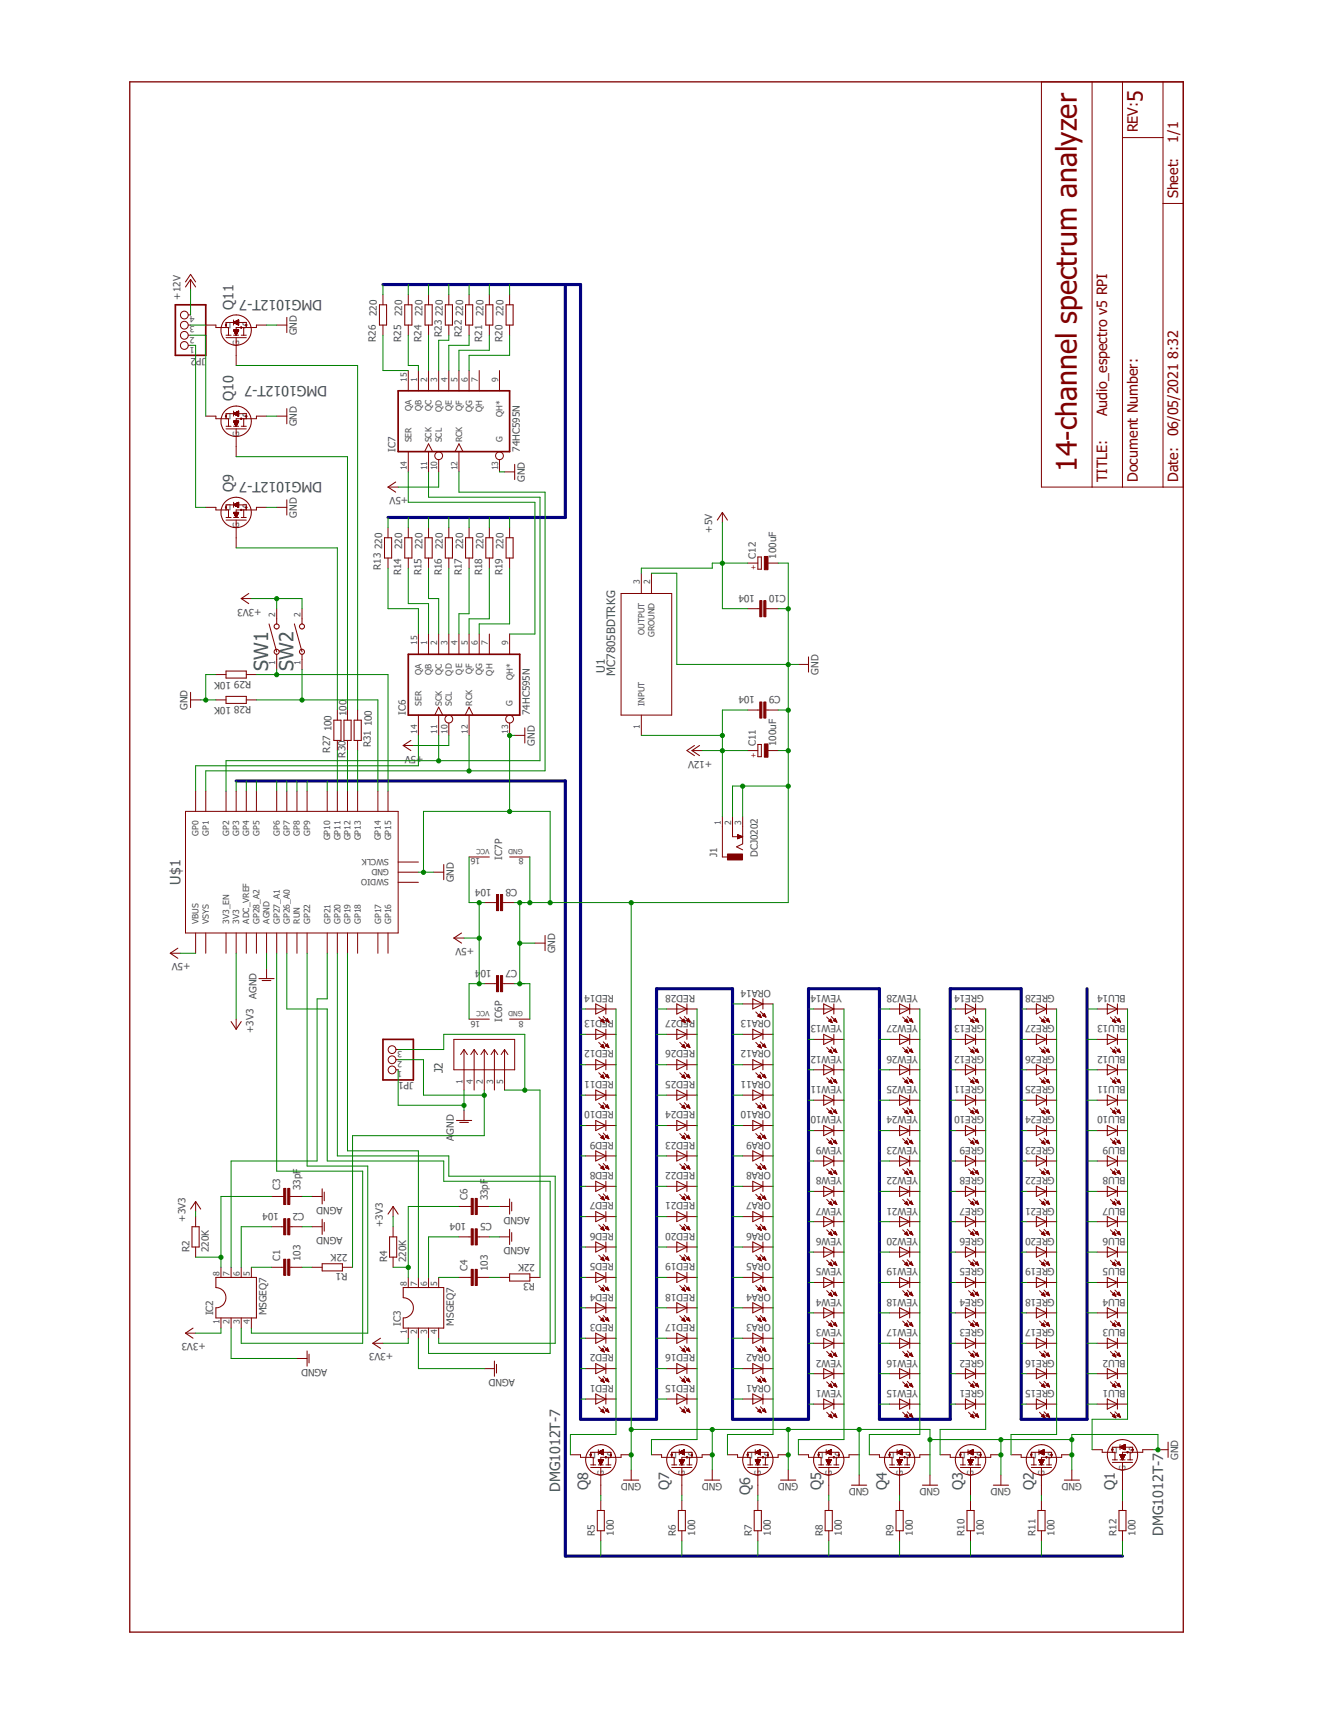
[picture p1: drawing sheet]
<svg xmlns="http://www.w3.org/2000/svg" width="216mm" height="279mm" viewBox="0 0 216 279" stroke-linecap="round" stroke-linejoin="round" font-family="sans-serif">
<defs><g id="words">
<text font-size="4.7" fill="#800000" x="175.5" y="76.9" transform="rotate(-90 175.5 76.9)">14-channel spectrum analyzer</text>
<text font-size="3.5" fill="#800000" x="186.2" y="16.6" transform="rotate(-90 186.2 16.6)">5</text>
<g font-size="3.2" fill="#505050">
<text x="43.7" y="109.3" transform="rotate(-90 43.7 109.3)">SW1</text>
<text x="47.8" y="109.3" transform="rotate(-90 47.8 109.3)">SW2</text>
</g>
<g font-size="2.3" fill="#800000">
<text x="185.4" y="21.6" transform="rotate(-90 185.4 21.6)">REV:</text>
<text x="192" y="23.2" transform="rotate(-90 192 23.2)">1/1</text>
<text x="192" y="32.3" transform="rotate(-90 192 32.3)">Sheet:</text>
<text x="192" y="58.4" transform="rotate(-90 192 58.4)">8:32</text>
<text x="180.4" y="67.8" transform="rotate(-90 180.4 67.8)">Audio_espectro v5 RPI</text>
<text x="192" y="71.1" transform="rotate(-90 192 71.1)">06/05/2021</text>
<text x="180.4" y="78.5" transform="rotate(-90 180.4 78.5)">TITLE:</text>
<text x="185.4" y="78.5" transform="rotate(-90 185.4 78.5)">Document Number:</text>
<text x="192" y="78.5" transform="rotate(-90 192 78.5)">Date:</text>
</g>
<g font-size="2.3" fill="#505050">
<text x="38.1" y="50.5" transform="rotate(-90 38.1 50.5)">Q11</text>
<text x="52.5" y="48.8" transform="rotate(-180 52.5 48.8)">DMG1012T-7</text>
<text x="38.1" y="65.3" transform="rotate(-90 38.1 65.3)">Q10</text>
<text x="53.3" y="62.9" transform="rotate(-180 53.3 62.9)">DMG1012T-7</text>
<text x="38.1" y="80.2" transform="rotate(-90 38.1 80.2)">Q9</text>
<text x="52.5" y="78.5" transform="rotate(-180 52.5 78.5)">DMG1012T-7</text>
<text x="29.4" y="144.1" transform="rotate(-90 29.4 144.1)">U$1</text>
<text x="91.3" y="243.1" transform="rotate(-90 91.3 243.1)">DMG1012T-7</text>
<text x="95.8" y="242.8" transform="rotate(-90 95.8 242.8)">Q8</text>
<text x="109" y="242.8" transform="rotate(-90 109 242.8)">Q7</text>
<text x="122.2" y="243.6" transform="rotate(-90 122.2 243.6)">Q6</text>
<text x="133.8" y="242.8" transform="rotate(-90 133.8 242.8)">Q5</text>
<text x="144.5" y="242.8" transform="rotate(-90 144.5 242.8)">Q4</text>
<text x="156.9" y="242.8" transform="rotate(-90 156.9 242.8)">Q3</text>
<text x="168.5" y="242.8" transform="rotate(-90 168.5 242.8)">Q2</text>
<text x="181.7" y="242.8" transform="rotate(-90 181.7 242.8)">Q1</text>
<text x="189.5" y="250.2" transform="rotate(-90 189.5 250.2)">DMG1012T-7</text>
</g>
<g font-size="1.9" fill="#505050">
<text x="98.6" y="109.7" transform="rotate(-90 98.6 109.7)">U1</text>
<text x="100.2" y="110.1" transform="rotate(-90 100.2 110.1)">MC7805BDTRKG</text>
<text x="72.2" y="174.9" transform="rotate(-90 72.2 174.9)">J2</text>
</g>
<g font-size="1.6" fill="#505050">
<text x="29.4" y="48.8" transform="rotate(-90 29.4 48.8)">+12V</text>
<text x="61.4" y="51.5" transform="rotate(-90 61.4 51.5)">220</text>
<text x="65.6" y="51.5" transform="rotate(-90 65.6 51.5)">220</text>
<text x="68.9" y="51.5" transform="rotate(-90 68.9 51.5)">220</text>
<text x="72.2" y="51.5" transform="rotate(-90 72.2 51.5)">220</text>
<text x="75.5" y="51.5" transform="rotate(-90 75.5 51.5)">220</text>
<text x="78.8" y="51.5" transform="rotate(-90 78.8 51.5)">220</text>
<text x="82.1" y="51.5" transform="rotate(-90 82.1 51.5)">220</text>
<text x="33.5" y="58.3" transform="rotate(-180 33.5 58.3)">JP2</text>
<text x="48.4" y="54.6" transform="rotate(-90 48.4 54.6)">GND</text>
<text x="61.2" y="55.7" transform="rotate(-90 61.2 55.7)">R26</text>
<text x="65.4" y="55.7" transform="rotate(-90 65.4 55.7)">R25</text>
<text x="68.7" y="55.7" transform="rotate(-90 68.7 55.7)">R24</text>
<text x="72" y="54.9" transform="rotate(-90 72 54.9)">R23</text>
<text x="75.3" y="54.9" transform="rotate(-90 75.3 54.9)">R22</text>
<text x="78.6" y="55.7" transform="rotate(-90 78.6 55.7)">R21</text>
<text x="81.9" y="55.7" transform="rotate(-90 81.9 55.7)">R20</text>
<text x="48.4" y="69.5" transform="rotate(-90 48.4 69.5)">GND</text>
<text x="64.5" y="73.6" transform="rotate(-90 64.5 73.6)">IC7</text>
<text x="84.7" y="73.6" transform="rotate(-90 84.7 73.6)">74HC595N</text>
<text x="66.5" y="81" transform="rotate(-180 66.5 81)">+5V</text>
<text x="85.5" y="78.5" transform="rotate(-90 85.5 78.5)">GND</text>
<text x="48.4" y="84.3" transform="rotate(-90 48.4 84.3)">GND</text>
<text x="62.3" y="89.5" transform="rotate(-90 62.3 89.5)">220</text>
<text x="65.6" y="89.5" transform="rotate(-90 65.6 89.5)">220</text>
<text x="68.9" y="89.5" transform="rotate(-90 68.9 89.5)">220</text>
<text x="72.2" y="89.5" transform="rotate(-90 72.2 89.5)">220</text>
<text x="75.5" y="89.5" transform="rotate(-90 75.5 89.5)">220</text>
<text x="78.8" y="89.5" transform="rotate(-90 78.8 89.5)">220</text>
<text x="82.1" y="89.5" transform="rotate(-90 82.1 89.5)">220</text>
<text x="116.1" y="86.8" transform="rotate(-90 116.1 86.8)">+5V</text>
<text x="62.1" y="92.9" transform="rotate(-90 62.1 92.9)">R13</text>
<text x="65.4" y="93.7" transform="rotate(-90 65.4 93.7)">R14</text>
<text x="68.7" y="93.7" transform="rotate(-90 68.7 93.7)">R15</text>
<text x="72" y="93.7" transform="rotate(-90 72 93.7)">R16</text>
<text x="75.3" y="93.7" transform="rotate(-90 75.3 93.7)">R17</text>
<text x="78.6" y="93.7" transform="rotate(-90 78.6 93.7)">R18</text>
<text x="81.9" y="93.7" transform="rotate(-90 81.9 93.7)">R19</text>
<text x="123.2" y="91" transform="rotate(-90 123.2 91)">C12</text>
<text x="126.5" y="91" transform="rotate(-90 126.5 91)">100uF</text>
<text x="42.6" y="99.2" transform="rotate(-180 42.6 99.2)">+3V3</text>
<text x="123" y="96.9" transform="rotate(-180 123 96.9)">104</text>
<text x="128" y="96.9" transform="rotate(-180 128 96.9)">C10</text>
<text x="37.6" y="111.1" transform="rotate(-180 37.6 111.1)">10K</text>
<text x="40.9" y="110.9" transform="rotate(-180 40.9 110.9)">R29</text>
<text x="123" y="113.4" transform="rotate(-180 123 113.4)">104</text>
<text x="127.2" y="113.4" transform="rotate(-180 127.2 113.4)">C9</text>
<text x="133.4" y="109.9" transform="rotate(-90 133.4 109.9)">GND</text>
<text x="30.6" y="115.6" transform="rotate(-90 30.6 115.6)">GND</text>
<text x="37.6" y="115.2" transform="rotate(-180 37.6 115.2)">10K</text>
<text x="40.9" y="115" transform="rotate(-180 40.9 115)">R28</text>
<text x="54" y="119.2" transform="rotate(-90 54 119.2)">100</text>
<text x="56.5" y="116.7" transform="rotate(-90 56.5 116.7)">100</text>
<text x="60.6" y="118.3" transform="rotate(-90 60.6 118.3)">100</text>
<text x="66.1" y="116.5" transform="rotate(-90 66.1 116.5)">IC6</text>
<text x="86.3" y="116.5" transform="rotate(-90 86.3 116.5)">74HC595N</text>
<text x="53.8" y="122.6" transform="rotate(-90 53.8 122.6)">R27</text>
<text x="56.3" y="123.4" transform="rotate(-90 56.3 123.4)">R30</text>
<text x="60.4" y="121.8" transform="rotate(-90 60.4 121.8)">R31</text>
<text x="67.8" y="123.1" transform="rotate(-180 67.8 123.1)">5V</text>
<text x="69" y="123.1" transform="rotate(-180 69 123.1)">+</text>
<text x="87.2" y="121.5" transform="rotate(-90 87.2 121.5)">GND</text>
<text x="116.1" y="123.9" transform="rotate(-180 116.1 123.9)">+12V</text>
<text x="123.2" y="121.5" transform="rotate(-90 123.2 121.5)">C11</text>
<text x="126.5" y="121.5" transform="rotate(-90 126.5 121.5)">100uF</text>
<text x="74" y="143.7" transform="rotate(-90 74 143.7)">GND</text>
<text x="81.8" y="140" transform="rotate(-90 81.8 140)">IC7P</text>
<text x="116.9" y="139.6" transform="rotate(-90 116.9 139.6)">J1</text>
<text x="123.5" y="139.6" transform="rotate(-90 123.5 139.6)">DCJ0202</text>
<text x="80.1" y="144.8" transform="rotate(-180 80.1 144.8)">104</text>
<text x="84.2" y="144.8" transform="rotate(-180 84.2 144.8)">C8</text>
<text x="77.3" y="154.5" transform="rotate(-180 77.3 154.5)">+5V</text>
<text x="90.5" y="155.3" transform="rotate(-90 90.5 155.3)">GND</text>
<text x="31" y="156.9" transform="rotate(-180 31 156.9)">+5V</text>
<text x="80.1" y="158" transform="rotate(-180 80.1 158)">104</text>
<text x="84.2" y="158" transform="rotate(-180 84.2 158)">C7</text>
<text x="125.6" y="161.2" transform="rotate(-180 125.6 161.2)">ORA14</text>
<text x="41.8" y="162.7" transform="rotate(-90 41.8 162.7)">AGND</text>
<text x="81.8" y="166.4" transform="rotate(-90 81.8 166.4)">IC6P</text>
<text x="100" y="166.2" transform="rotate(-180 100 166.2)">RED13</text>
<text x="100" y="162.1" transform="rotate(-180 100 162.1)">RED14</text>
<text x="113.2" y="166.2" transform="rotate(-180 113.2 166.2)">RED27</text>
<text x="113.2" y="162.1" transform="rotate(-180 113.2 162.1)">RED28</text>
<text x="125.6" y="166.2" transform="rotate(-180 125.6 166.2)">ORA13</text>
<text x="137.2" y="167" transform="rotate(-180 137.2 167)">YEW13</text>
<text x="137.2" y="162.1" transform="rotate(-180 137.2 162.1)">YEW14</text>
<text x="149.6" y="167" transform="rotate(-180 149.6 167)">YEW27</text>
<text x="149.6" y="162.1" transform="rotate(-180 149.6 162.1)">YEW28</text>
<text x="160.3" y="167" transform="rotate(-180 160.3 167)">GRE13</text>
<text x="160.3" y="162.1" transform="rotate(-180 160.3 162.1)">GRE14</text>
<text x="171.8" y="167" transform="rotate(-180 171.8 167)">GRE27</text>
<text x="171.8" y="162.1" transform="rotate(-180 171.8 162.1)">GRE28</text>
<text x="183.4" y="167" transform="rotate(-180 183.4 167)">BLU13</text>
<text x="183.4" y="162.1" transform="rotate(-180 183.4 162.1)">BLU14</text>
<text x="41.3" y="168.3" transform="rotate(-90 41.3 168.3)">+3V3</text>
<text x="100" y="171.1" transform="rotate(-180 100 171.1)">RED12</text>
<text x="113.2" y="171.1" transform="rotate(-180 113.2 171.1)">RED26</text>
<text x="125.6" y="171.1" transform="rotate(-180 125.6 171.1)">ORA12</text>
<text x="137.2" y="172" transform="rotate(-180 137.2 172)">YEW12</text>
<text x="149.6" y="172" transform="rotate(-180 149.6 172)">YEW26</text>
<text x="160.3" y="172" transform="rotate(-180 160.3 172)">GRE12</text>
<text x="171.8" y="172" transform="rotate(-180 171.8 172)">GRE26</text>
<text x="183.4" y="172" transform="rotate(-180 183.4 172)">BLU12</text>
<text x="67.4" y="176.3" transform="rotate(-180 67.4 176.3)">JP1</text>
<text x="100" y="176.1" transform="rotate(-180 100 176.1)">RED11</text>
<text x="113.2" y="176.1" transform="rotate(-180 113.2 176.1)">RED25</text>
<text x="125.6" y="176.1" transform="rotate(-180 125.6 176.1)">ORA11</text>
<text x="137.2" y="176.9" transform="rotate(-180 137.2 176.9)">YEW11</text>
<text x="149.6" y="176.9" transform="rotate(-180 149.6 176.9)">YEW25</text>
<text x="160.3" y="176.9" transform="rotate(-180 160.3 176.9)">GRE11</text>
<text x="171.8" y="176.9" transform="rotate(-180 171.8 176.9)">GRE25</text>
<text x="183.4" y="176.9" transform="rotate(-180 183.4 176.9)">BLU11</text>
<text x="74" y="185.8" transform="rotate(-90 74 185.8)">A</text>
<text x="74" y="184.9" transform="rotate(-90 74 184.9)">GND</text>
<text x="100" y="186" transform="rotate(-180 100 186)">RED9</text>
<text x="100" y="181" transform="rotate(-180 100 181)">RED10</text>
<text x="113.2" y="186" transform="rotate(-180 113.2 186)">RED23</text>
<text x="113.2" y="181" transform="rotate(-180 113.2 181)">RED24</text>
<text x="125.6" y="186" transform="rotate(-180 125.6 186)">ORA9</text>
<text x="125.6" y="181" transform="rotate(-180 125.6 181)">ORA10</text>
<text x="137.2" y="181.9" transform="rotate(-180 137.2 181.9)">YEW10</text>
<text x="149.6" y="181.9" transform="rotate(-180 149.6 181.9)">YEW24</text>
<text x="160.3" y="181.9" transform="rotate(-180 160.3 181.9)">GRE10</text>
<text x="171.8" y="181.9" transform="rotate(-180 171.8 181.9)">GRE24</text>
<text x="183.4" y="181.9" transform="rotate(-180 183.4 181.9)">BLU10</text>
<text x="100" y="191" transform="rotate(-180 100 191)">RED8</text>
<text x="113.2" y="191" transform="rotate(-180 113.2 191)">RED22</text>
<text x="125.6" y="191" transform="rotate(-180 125.6 191)">ORA8</text>
<text x="137.2" y="191.8" transform="rotate(-180 137.2 191.8)">YEW8</text>
<text x="137.2" y="186.8" transform="rotate(-180 137.2 186.8)">YEW9</text>
<text x="149.6" y="191.8" transform="rotate(-180 149.6 191.8)">YEW22</text>
<text x="149.6" y="186.8" transform="rotate(-180 149.6 186.8)">YEW23</text>
<text x="160.3" y="191.8" transform="rotate(-180 160.3 191.8)">GRE8</text>
<text x="160.3" y="186.8" transform="rotate(-180 160.3 186.8)">GRE9</text>
<text x="171.8" y="191.8" transform="rotate(-180 171.8 191.8)">GRE22</text>
<text x="171.8" y="186.8" transform="rotate(-180 171.8 186.8)">GRE23</text>
<text x="183.4" y="191.8" transform="rotate(-180 183.4 191.8)">BLU8</text>
<text x="183.4" y="186.8" transform="rotate(-180 183.4 186.8)">BLU9</text>
<text x="45.4" y="197.6" transform="rotate(-180 45.4 197.6)">104</text>
<text x="45.7" y="193.9" transform="rotate(-90 45.7 193.9)">C3</text>
<text x="49" y="193.9" transform="rotate(-90 49 193.9)">33pF</text>
<text x="49.6" y="197.6" transform="rotate(-180 49.6 197.6)">C2</text>
<text x="55.8" y="196.6" transform="rotate(-180 55.8 196.6)">AGND</text>
<text x="76.2" y="195.6" transform="rotate(-90 76.2 195.6)">C6</text>
<text x="79.5" y="195.6" transform="rotate(-90 79.5 195.6)">33pF</text>
<text x="100" y="195.9" transform="rotate(-180 100 195.9)">RED7</text>
<text x="113.2" y="195.9" transform="rotate(-180 113.2 195.9)">RED21</text>
<text x="125.6" y="195.9" transform="rotate(-180 125.6 195.9)">ORA7</text>
<text x="137.2" y="196.7" transform="rotate(-180 137.2 196.7)">YEW7</text>
<text x="149.6" y="196.7" transform="rotate(-180 149.6 196.7)">YEW21</text>
<text x="160.3" y="196.7" transform="rotate(-180 160.3 196.7)">GRE7</text>
<text x="171.8" y="196.7" transform="rotate(-180 171.8 196.7)">GRE21</text>
<text x="183.4" y="196.7" transform="rotate(-180 183.4 196.7)">BLU7</text>
<text x="30.2" y="199" transform="rotate(-90 30.2 199)">+3V3</text>
<text x="30.9" y="204" transform="rotate(-90 30.9 204)">R2</text>
<text x="34" y="204" transform="rotate(-90 34 204)">220K</text>
<text x="55.8" y="201.5" transform="rotate(-180 55.8 201.5)">AGND</text>
<text x="62.4" y="199.9" transform="rotate(-90 62.4 199.9)">+3V3</text>
<text x="76" y="199.3" transform="rotate(-180 76 199.3)">104</text>
<text x="80.1" y="199.3" transform="rotate(-180 80.1 199.3)">C5</text>
<text x="86.3" y="203.2" transform="rotate(-180 86.3 203.2)">AGND</text>
<text x="86.3" y="198.2" transform="rotate(-180 86.3 198.2)">AGND</text>
<text x="100" y="200.9" transform="rotate(-180 100 200.9)">RED6</text>
<text x="113.2" y="200.9" transform="rotate(-180 113.2 200.9)">RED20</text>
<text x="125.6" y="200.9" transform="rotate(-180 125.6 200.9)">ORA6</text>
<text x="137.2" y="201.7" transform="rotate(-180 137.2 201.7)">YEW6</text>
<text x="149.6" y="201.7" transform="rotate(-180 149.6 201.7)">YEW20</text>
<text x="160.3" y="201.7" transform="rotate(-180 160.3 201.7)">GRE6</text>
<text x="171.8" y="201.7" transform="rotate(-180 171.8 201.7)">GRE20</text>
<text x="183.4" y="201.7" transform="rotate(-180 183.4 201.7)">BLU6</text>
<text x="45.7" y="205.5" transform="rotate(-90 45.7 205.5)">C1</text>
<text x="49" y="205.5" transform="rotate(-90 49 205.5)">103</text>
<text x="56.6" y="204.3" transform="rotate(-180 56.6 204.3)">22K</text>
<text x="56.6" y="207.4" transform="rotate(-180 56.6 207.4)">R1</text>
<text x="63.1" y="205.6" transform="rotate(-90 63.1 205.6)">R4</text>
<text x="66.2" y="205.6" transform="rotate(-90 66.2 205.6)">220K</text>
<text x="76.2" y="207.1" transform="rotate(-90 76.2 207.1)">C4</text>
<text x="79.5" y="207.1" transform="rotate(-90 79.5 207.1)">103</text>
<text x="87.2" y="206" transform="rotate(-180 87.2 206)">22K</text>
<text x="87.2" y="209.1" transform="rotate(-180 87.2 209.1)">R3</text>
<text x="100" y="205.8" transform="rotate(-180 100 205.8)">RED5</text>
<text x="113.2" y="205.8" transform="rotate(-180 113.2 205.8)">RED19</text>
<text x="125.6" y="205.8" transform="rotate(-180 125.6 205.8)">ORA5</text>
<text x="137.2" y="206.6" transform="rotate(-180 137.2 206.6)">YEW5</text>
<text x="149.6" y="206.6" transform="rotate(-180 149.6 206.6)">YEW19</text>
<text x="160.3" y="206.6" transform="rotate(-180 160.3 206.6)">GRE5</text>
<text x="171.8" y="206.6" transform="rotate(-180 171.8 206.6)">GRE19</text>
<text x="183.4" y="206.6" transform="rotate(-180 183.4 206.6)">BLU5</text>
<text x="34.8" y="214.3" transform="rotate(-90 34.8 214.3)">IC2</text>
<text x="43.4" y="214.3" transform="rotate(-90 43.4 214.3)">MSGEQ7</text>
<text x="65.3" y="216" transform="rotate(-90 65.3 216)">IC3</text>
<text x="74" y="216" transform="rotate(-90 74 216)">MSGEQ7</text>
<text x="100" y="215.7" transform="rotate(-180 100 215.7)">RED3</text>
<text x="100" y="210.8" transform="rotate(-180 100 210.8)">RED4</text>
<text x="113.2" y="215.7" transform="rotate(-180 113.2 215.7)">RED17</text>
<text x="113.2" y="210.8" transform="rotate(-180 113.2 210.8)">RED18</text>
<text x="125.6" y="215.7" transform="rotate(-180 125.6 215.7)">ORA3</text>
<text x="125.6" y="210.8" transform="rotate(-180 125.6 210.8)">ORA4</text>
<text x="137.2" y="211.6" transform="rotate(-180 137.2 211.6)">YEW4</text>
<text x="149.6" y="211.6" transform="rotate(-180 149.6 211.6)">YEW18</text>
<text x="160.3" y="211.6" transform="rotate(-180 160.3 211.6)">GRE4</text>
<text x="171.8" y="211.6" transform="rotate(-180 171.8 211.6)">GRE18</text>
<text x="183.4" y="211.6" transform="rotate(-180 183.4 211.6)">BLU4</text>
<text x="33.5" y="218.8" transform="rotate(-180 33.5 218.8)">+3V3</text>
<text x="64.1" y="220.5" transform="rotate(-180 64.1 220.5)">+3V3</text>
<text x="100" y="220.7" transform="rotate(-180 100 220.7)">RED2</text>
<text x="113.2" y="220.7" transform="rotate(-180 113.2 220.7)">RED16</text>
<text x="125.6" y="220.7" transform="rotate(-180 125.6 220.7)">ORA2</text>
<text x="137.2" y="221.5" transform="rotate(-180 137.2 221.5)">YEW2</text>
<text x="137.2" y="216.5" transform="rotate(-180 137.2 216.5)">YEW3</text>
<text x="149.6" y="221.5" transform="rotate(-180 149.6 221.5)">YEW16</text>
<text x="149.6" y="216.5" transform="rotate(-180 149.6 216.5)">YEW17</text>
<text x="160.3" y="221.5" transform="rotate(-180 160.3 221.5)">GRE2</text>
<text x="160.3" y="216.5" transform="rotate(-180 160.3 216.5)">GRE3</text>
<text x="171.8" y="221.5" transform="rotate(-180 171.8 221.5)">GRE16</text>
<text x="171.8" y="216.5" transform="rotate(-180 171.8 216.5)">GRE17</text>
<text x="183.4" y="221.5" transform="rotate(-180 183.4 221.5)">BLU2</text>
<text x="183.4" y="216.5" transform="rotate(-180 183.4 216.5)">BLU3</text>
<text x="53.3" y="223" transform="rotate(-180 53.3 223)">AGND</text>
<text x="83.9" y="224.6" transform="rotate(-180 83.9 224.6)">AGND</text>
<text x="100" y="225.6" transform="rotate(-180 100 225.6)">RED1</text>
<text x="113.2" y="225.6" transform="rotate(-180 113.2 225.6)">RED15</text>
<text x="125.6" y="225.6" transform="rotate(-180 125.6 225.6)">ORA1</text>
<text x="137.2" y="226.4" transform="rotate(-180 137.2 226.4)">YEW1</text>
<text x="149.6" y="226.4" transform="rotate(-180 149.6 226.4)">YEW15</text>
<text x="160.3" y="226.4" transform="rotate(-180 160.3 226.4)">GRE1</text>
<text x="171.8" y="226.4" transform="rotate(-180 171.8 226.4)">GRE15</text>
<text x="183.4" y="226.4" transform="rotate(-180 183.4 226.4)">BLU1</text>
<text x="192" y="237.8" transform="rotate(-90 192 237.8)">GND</text>
<text x="104.5" y="241.6" transform="rotate(-180 104.5 241.6)">GND</text>
<text x="117.7" y="241.6" transform="rotate(-180 117.7 241.6)">GND</text>
<text x="130" y="241.6" transform="rotate(-180 130 241.6)">GND</text>
<text x="141.6" y="242.4" transform="rotate(-180 141.6 242.4)">GND</text>
<text x="153.2" y="242.4" transform="rotate(-180 153.2 242.4)">GND</text>
<text x="164.7" y="242.4" transform="rotate(-180 164.7 242.4)">GND</text>
<text x="176.3" y="241.6" transform="rotate(-180 176.3 241.6)">GND</text>
<text x="96.9" y="250.2" transform="rotate(-90 96.9 250.2)">R5</text>
<text x="100" y="250.2" transform="rotate(-90 100 250.2)">100</text>
<text x="110.1" y="250.2" transform="rotate(-90 110.1 250.2)">R6</text>
<text x="113.2" y="250.2" transform="rotate(-90 113.2 250.2)">100</text>
<text x="122.5" y="250.2" transform="rotate(-90 122.5 250.2)">R7</text>
<text x="125.6" y="250.2" transform="rotate(-90 125.6 250.2)">100</text>
<text x="134.1" y="250.2" transform="rotate(-90 134.1 250.2)">R8</text>
<text x="137.2" y="250.2" transform="rotate(-90 137.2 250.2)">100</text>
<text x="145.6" y="250.2" transform="rotate(-90 145.6 250.2)">R9</text>
<text x="148.7" y="250.2" transform="rotate(-90 148.7 250.2)">100</text>
<text x="157.2" y="250.2" transform="rotate(-90 157.2 250.2)">R10</text>
<text x="160.3" y="250.2" transform="rotate(-90 160.3 250.2)">100</text>
<text x="168.7" y="250.2" transform="rotate(-90 168.7 250.2)">R11</text>
<text x="171.8" y="250.2" transform="rotate(-90 171.8 250.2)">100</text>
<text x="181.9" y="250.2" transform="rotate(-90 181.9 250.2)">R12</text>
<text x="185" y="250.2" transform="rotate(-90 185 250.2)">100</text>
</g>
<g font-size="1.4" fill="#505050">
<text x="31.7" y="53.2" transform="rotate(-180 31.7 53.2)">3</text>
<text x="31.7" y="51.5" transform="rotate(-180 31.7 51.5)">4</text>
<text x="37.6" y="52.4" transform="rotate(-180 37.6 52.4)">D</text>
<text x="40.3" y="52.5" transform="rotate(-180 40.3 52.5)">S</text>
<text x="31.7" y="56.5" transform="rotate(-180 31.7 56.5)">1</text>
<text x="31.7" y="54.8" transform="rotate(-180 31.7 54.8)">2</text>
<text x="39" y="56.4" transform="rotate(-90 39 56.4)">G</text>
<text x="66.3" y="62.2" transform="rotate(-90 66.3 62.2)">15</text>
<text x="68" y="62.2" transform="rotate(-90 68 62.2)">1</text>
<text x="69.6" y="62.2" transform="rotate(-90 69.6 62.2)">2</text>
<text x="71.3" y="62.2" transform="rotate(-90 71.3 62.2)">3</text>
<text x="72.9" y="62.2" transform="rotate(-90 72.9 62.2)">4</text>
<text x="74.6" y="62.2" transform="rotate(-90 74.6 62.2)">5</text>
<text x="76.2" y="62.2" transform="rotate(-90 76.2 62.2)">6</text>
<text x="77.9" y="62.2" transform="rotate(-90 77.9 62.2)">7</text>
<text x="81.2" y="62.2" transform="rotate(-90 81.2 62.2)">9</text>
<text x="37.6" y="67.3" transform="rotate(-180 37.6 67.3)">D</text>
<text x="39" y="71.2" transform="rotate(-90 39 71.2)">G</text>
<text x="40.3" y="67.3" transform="rotate(-180 40.3 67.3)">S</text>
<text x="67" y="67" transform="rotate(-90 67 67)">QA</text>
<text x="68.7" y="67" transform="rotate(-90 68.7 67)">QB</text>
<text x="70.3" y="67" transform="rotate(-90 70.3 67)">QC</text>
<text x="72" y="67.1" transform="rotate(-90 72 67.1)">QD</text>
<text x="73.6" y="67" transform="rotate(-90 73.6 67)">QE</text>
<text x="75.3" y="66.9" transform="rotate(-90 75.3 66.9)">QF</text>
<text x="76.9" y="67.1" transform="rotate(-90 76.9 67.1)">QG</text>
<text x="78.6" y="67.1" transform="rotate(-90 78.6 67.1)">QH</text>
<text x="81.9" y="67.9" transform="rotate(-90 81.9 67.9)">QH*</text>
<text x="66.3" y="76.6" transform="rotate(-90 66.3 76.6)">14</text>
<text x="67" y="72.1" transform="rotate(-90 67 72.1)">SER</text>
<text x="69.6" y="76.6" transform="rotate(-90 69.6 76.6)">11</text>
<text x="70.3" y="72.1" transform="rotate(-90 70.3 72.1)">SCK</text>
<text x="71.3" y="76.6" transform="rotate(-90 71.3 76.6)">10</text>
<text x="72" y="72.1" transform="rotate(-90 72 72.1)">SCL</text>
<text x="74.6" y="76.6" transform="rotate(-90 74.6 76.6)">12</text>
<text x="75.3" y="72.1" transform="rotate(-90 75.3 72.1)">RCK</text>
<text x="81.2" y="76.6" transform="rotate(-90 81.2 76.6)">13</text>
<text x="81.9" y="72.1" transform="rotate(-90 81.9 72.1)">G</text>
<text x="37.6" y="82.2" transform="rotate(-180 37.6 82.2)">D</text>
<text x="40.3" y="82.2" transform="rotate(-180 40.3 82.2)">S</text>
<text x="39" y="86.1" transform="rotate(-90 39 86.1)">G</text>
<text x="104.3" y="95.2" transform="rotate(-90 104.3 95.2)">3</text>
<text x="105.9" y="95.2" transform="rotate(-90 105.9 95.2)">2</text>
<text x="44.8" y="100.6" transform="rotate(-90 44.8 100.6)">2</text>
<text x="49" y="100.6" transform="rotate(-90 49 100.6)">2</text>
<text x="68" y="105.1" transform="rotate(-90 68 105.1)">15</text>
<text x="69.6" y="105.1" transform="rotate(-90 69.6 105.1)">1</text>
<text x="71.3" y="105.1" transform="rotate(-90 71.3 105.1)">2</text>
<text x="72.9" y="105.1" transform="rotate(-90 72.9 105.1)">3</text>
<text x="74.6" y="105.1" transform="rotate(-90 74.6 105.1)">4</text>
<text x="76.2" y="105.1" transform="rotate(-90 76.2 105.1)">5</text>
<text x="77.9" y="105.1" transform="rotate(-90 77.9 105.1)">6</text>
<text x="79.5" y="105.1" transform="rotate(-90 79.5 105.1)">7</text>
<text x="82.8" y="105.1" transform="rotate(-90 82.8 105.1)">9</text>
<text x="105" y="103.4" transform="rotate(-90 105 103.4)">OUTPUT</text>
<text x="106.6" y="103.8" transform="rotate(-90 106.6 103.8)">GROUND</text>
<text x="44.8" y="108.4" transform="rotate(-90 44.8 108.4)">1</text>
<text x="49" y="108.4" transform="rotate(-90 49 108.4)">1</text>
<text x="68.7" y="110" transform="rotate(-90 68.7 110)">QA</text>
<text x="70.3" y="109.9" transform="rotate(-90 70.3 109.9)">QB</text>
<text x="72" y="110" transform="rotate(-90 72 110)">QC</text>
<text x="73.6" y="110.1" transform="rotate(-90 73.6 110.1)">QD</text>
<text x="75.3" y="109.9" transform="rotate(-90 75.3 109.9)">QE</text>
<text x="76.9" y="109.8" transform="rotate(-90 76.9 109.8)">QF</text>
<text x="78.6" y="110" transform="rotate(-90 78.6 110)">QG</text>
<text x="80.2" y="110.1" transform="rotate(-90 80.2 110.1)">QH</text>
<text x="83.5" y="110.8" transform="rotate(-90 83.5 110.8)">QH*</text>
<text x="68" y="119.5" transform="rotate(-90 68 119.5)">14</text>
<text x="68.7" y="115" transform="rotate(-90 68.7 115)">SER</text>
<text x="71.3" y="119.5" transform="rotate(-90 71.3 119.5)">11</text>
<text x="72" y="115" transform="rotate(-90 72 115)">SCK</text>
<text x="72.9" y="119.5" transform="rotate(-90 72.9 119.5)">10</text>
<text x="73.6" y="115" transform="rotate(-90 73.6 115)">SCL</text>
<text x="76.2" y="119.5" transform="rotate(-90 76.2 119.5)">12</text>
<text x="76.9" y="115" transform="rotate(-90 76.9 115)">RCK</text>
<text x="82.8" y="119.5" transform="rotate(-90 82.8 119.5)">13</text>
<text x="83.5" y="115" transform="rotate(-90 83.5 115)">G</text>
<text x="104.3" y="118.8" transform="rotate(-90 104.3 118.8)">1</text>
<text x="105" y="115" transform="rotate(-90 105 115)">INPUT</text>
<text x="32.4" y="136.2" transform="rotate(-90 32.4 136.2)">GP0</text>
<text x="34" y="136.2" transform="rotate(-90 34 136.2)">GP1</text>
<text x="37.3" y="136.2" transform="rotate(-90 37.3 136.2)">GP2</text>
<text x="39" y="136.2" transform="rotate(-90 39 136.2)">GP3</text>
<text x="40.6" y="136.2" transform="rotate(-90 40.6 136.2)">GP4</text>
<text x="42.3" y="136.2" transform="rotate(-90 42.3 136.2)">GP5</text>
<text x="45.6" y="136.2" transform="rotate(-90 45.6 136.2)">GP6</text>
<text x="47.2" y="136.2" transform="rotate(-90 47.2 136.2)">GP7</text>
<text x="48.9" y="136.2" transform="rotate(-90 48.9 136.2)">GP8</text>
<text x="50.5" y="136.2" transform="rotate(-90 50.5 136.2)">GP9</text>
<text x="53.8" y="136.9" transform="rotate(-90 53.8 136.9)">GP10</text>
<text x="55.5" y="136.9" transform="rotate(-90 55.5 136.9)">GP11</text>
<text x="57.1" y="136.9" transform="rotate(-90 57.1 136.9)">GP12</text>
<text x="58.8" y="136.9" transform="rotate(-90 58.8 136.9)">GP13</text>
<text x="62.1" y="136.9" transform="rotate(-90 62.1 136.9)">GP14</text>
<text x="63.7" y="136.9" transform="rotate(-90 63.7 136.9)">GP15</text>
<text x="117.5" y="134.4" transform="rotate(-90 117.5 134.4)">1</text>
<text x="119.1" y="134.4" transform="rotate(-90 119.1 134.4)">2</text>
<text x="120.8" y="134.4" transform="rotate(-90 120.8 134.4)">3</text>
<text x="63.4" y="139.9" transform="rotate(-180 63.4 139.9)">SWCLK</text>
<text x="63.4" y="141.6" transform="rotate(-180 63.4 141.6)">GND</text>
<text x="63.4" y="143.2" transform="rotate(-180 63.4 143.2)">SWDIO</text>
<text x="78.2" y="139.8" transform="rotate(-180 78.2 139.8)">16</text>
<text x="85.3" y="139.8" transform="rotate(-180 85.3 139.8)">8</text>
<text x="32.4" y="150.5" transform="rotate(-90 32.4 150.5)">VBUS</text>
<text x="34" y="150.5" transform="rotate(-90 34 150.5)">VSYS</text>
<text x="37.3" y="150.5" transform="rotate(-90 37.3 150.5)">3V3_EN</text>
<text x="39" y="150.5" transform="rotate(-90 39 150.5)">3V3</text>
<text x="40.6" y="150.5" transform="rotate(-90 40.6 150.5)">ADC_VREF</text>
<text x="42.3" y="150.5" transform="rotate(-90 42.3 150.5)">GP28_A2</text>
<text x="43.9" y="150.5" transform="rotate(-90 43.9 150.5)">AGND</text>
<text x="45.6" y="150.5" transform="rotate(-90 45.6 150.5)">GP27_A1</text>
<text x="47.2" y="150.5" transform="rotate(-90 47.2 150.5)">GP26_A0</text>
<text x="48.9" y="150.5" transform="rotate(-90 48.9 150.5)">RUN</text>
<text x="50.5" y="150.5" transform="rotate(-90 50.5 150.5)">GP22</text>
<text x="53.8" y="150.5" transform="rotate(-90 53.8 150.5)">GP21</text>
<text x="55.5" y="150.5" transform="rotate(-90 55.5 150.5)">GP20</text>
<text x="57.1" y="150.5" transform="rotate(-90 57.1 150.5)">GP19</text>
<text x="58.8" y="150.5" transform="rotate(-90 58.8 150.5)">GP18</text>
<text x="62.1" y="150.5" transform="rotate(-90 62.1 150.5)">GP17</text>
<text x="63.7" y="150.5" transform="rotate(-90 63.7 150.5)">GP16</text>
<text x="78.2" y="166.3" transform="rotate(-180 78.2 166.3)">16</text>
<text x="85.3" y="166.3" transform="rotate(-180 85.3 166.3)">8</text>
<text x="65.5" y="172.9" transform="rotate(-180 65.5 172.9)">2</text>
<text x="65.5" y="171.2" transform="rotate(-180 65.5 171.2)">3</text>
<text x="65.5" y="174.5" transform="rotate(-180 65.5 174.5)">1</text>
<text x="75.4" y="176.6" transform="rotate(-90 75.4 176.6)">1</text>
<text x="77" y="176.6" transform="rotate(-90 77 176.6)">4</text>
<text x="78.7" y="176.6" transform="rotate(-90 78.7 176.6)">2</text>
<text x="80.3" y="176.6" transform="rotate(-90 80.3 176.6)">3</text>
<text x="82" y="176.6" transform="rotate(-90 82 176.6)">5</text>
<text x="35.8" y="207.9" transform="rotate(-90 35.8 207.9)">8</text>
<text x="37.4" y="207.9" transform="rotate(-90 37.4 207.9)">7</text>
<text x="39.1" y="207.9" transform="rotate(-90 39.1 207.9)">6</text>
<text x="40.7" y="207.9" transform="rotate(-90 40.7 207.9)">5</text>
<text x="66.3" y="209.5" transform="rotate(-90 66.3 209.5)">8</text>
<text x="68" y="209.5" transform="rotate(-90 68 209.5)">7</text>
<text x="69.6" y="209.5" transform="rotate(-90 69.6 209.5)">6</text>
<text x="71.3" y="209.5" transform="rotate(-90 71.3 209.5)">5</text>
<text x="35.8" y="215.7" transform="rotate(-90 35.8 215.7)">1</text>
<text x="37.4" y="215.7" transform="rotate(-90 37.4 215.7)">2</text>
<text x="39.1" y="215.7" transform="rotate(-90 39.1 215.7)">3</text>
<text x="40.7" y="215.7" transform="rotate(-90 40.7 215.7)">4</text>
<text x="66.3" y="217.4" transform="rotate(-90 66.3 217.4)">1</text>
<text x="68" y="217.4" transform="rotate(-90 68 217.4)">2</text>
<text x="69.6" y="217.4" transform="rotate(-90 69.6 217.4)">3</text>
<text x="71.3" y="217.4" transform="rotate(-90 71.3 217.4)">4</text>
<text x="97.1" y="236.5" transform="rotate(-180 97.1 236.5)">D</text>
<text x="99.7" y="236.5" transform="rotate(-180 99.7 236.5)">S</text>
<text x="110.3" y="236.5" transform="rotate(-180 110.3 236.5)">D</text>
<text x="112.9" y="236.5" transform="rotate(-180 112.9 236.5)">S</text>
<text x="122.7" y="236.5" transform="rotate(-180 122.7 236.5)">D</text>
<text x="125.3" y="236.5" transform="rotate(-180 125.3 236.5)">S</text>
<text x="134.2" y="236.5" transform="rotate(-180 134.2 236.5)">D</text>
<text x="136.8" y="236.5" transform="rotate(-180 136.8 236.5)">S</text>
<text x="145.8" y="236.5" transform="rotate(-180 145.8 236.5)">D</text>
<text x="148.4" y="236.5" transform="rotate(-180 148.4 236.5)">S</text>
<text x="157.3" y="236.5" transform="rotate(-180 157.3 236.5)">D</text>
<text x="159.9" y="236.5" transform="rotate(-180 159.9 236.5)">S</text>
<text x="168.9" y="236.5" transform="rotate(-180 168.9 236.5)">D</text>
<text x="171.5" y="236.5" transform="rotate(-180 171.5 236.5)">S</text>
<text x="182.1" y="235.7" transform="rotate(-180 182.1 235.7)">D</text>
<text x="183.4" y="239.6" transform="rotate(-90 183.4 239.6)">G</text>
<text x="184.7" y="235.7" transform="rotate(-180 184.7 235.7)">S</text>
<text x="98.4" y="240.4" transform="rotate(-90 98.4 240.4)">G</text>
<text x="111.6" y="240.4" transform="rotate(-90 111.6 240.4)">G</text>
<text x="124" y="240.4" transform="rotate(-90 124 240.4)">G</text>
<text x="135.5" y="240.4" transform="rotate(-90 135.5 240.4)">G</text>
<text x="147.1" y="240.4" transform="rotate(-90 147.1 240.4)">G</text>
<text x="158.6" y="240.4" transform="rotate(-90 158.6 240.4)">G</text>
<text x="170.2" y="240.4" transform="rotate(-90 170.2 240.4)">G</text>
</g>
<g font-size="1.2" fill="#800000">
<text x="123.2" y="92.1" transform="rotate(-180 123.2 92.1)">+</text>
<text x="123.2" y="122.7" transform="rotate(-180 123.2 122.7)">+</text>
</g>
<g font-size="1.2" fill="#505050">
<text x="79.7" y="138.4" transform="rotate(-180 79.7 138.4)">VCC</text>
<text x="85.2" y="138.4" transform="rotate(-180 85.2 138.4)">GND</text>
<text x="79.7" y="164.8" transform="rotate(-180 79.7 164.8)">VCC</text>
<text x="85.2" y="164.8" transform="rotate(-180 85.2 164.8)">GND</text>
</g>
</g></defs>
<g fill="none" stroke="#800000" stroke-width=".17">
<path d="M30.2 46.8l.9-1.3 .8 1.3M30.2 45.9l.9-1.2 .8 1.2M46.7 51.7v2.5M61.8 49.7h1.2v3.3h-1.2zM66 49.7h1.1v3.3h-1.1zM69.3 49.7h1.1v3.3h-1.1zM72.6 49.7h1.1v3.3h-1.1zM75.9 49.7h1.1v3.3h-1.1zM79.2 49.7h1.1v3.3h-1.1zM82.5 49.7h1.1v3.3h-1.1zM46.7 66.6v2.4M64.5 78.5l-1.3 .9 1.3 .8"/>
<path d="M83.9 75.6v2.5M40.5 96.7l-1.2 .8 1.2 .8M46.7 81.4v2.5M62.7 87.6h1.1v3.3h-1.1zM66 87.6h1.1v3.3h-1.1zM69.3 87.6h1.1v3.3h-1.1zM72.6 87.6h1.1v3.3h-1.1zM75.9 87.6h1.1v3.3h-1.1zM79.2 87.6h1.1v3.3h-1.1zM82.5 87.6h1.1v3.3h-1.1zM116.9 84.7l.8-1.2 .8 1.2M123.5 90.7h.6v2h-.6z"/>
<path d="M31.1 112.8v2.5M36.8 113.5h3.3v1.1h-3.3zM36.8 109.3h3.3v1.2h-3.3zM54.4 117.3h1.2v3.3h-1.2zM56 117.3h1.2v3.3h-1.2zM57.7 117.3h1.2v3.3h-1.2zM85.5 118.6v2.5M131.7 107v2.5M67 120.6l-1.3 .9 1.3 .8M113.2 121.5l-1.3 .8 1.3 .8M114 121.5l-1.2 .8 1.2 .8M123.5 121.3h.6v2h-.6z"/>
<path d="M29 154.5l-1.3 .8 1.3 .8M42.2 159.4h2.5M42.7 159.7h1.4M72.3 140.8v2.5M75.2 152l-1.2 .8 1.2 .8M88.8 152.4v2.5M37.7 166.4l.8 1.3 .8-1.3M97.1 163.6l1.6 .8-1.6 .8zM97.1 167.7l1.6 .8-1.6 .8zM97.1 172.6l1.6 .9-1.6 .8zM97.1 177.6l1.6 .8-1.6 .8zM98.7 163.6v1.6"/>
<path d="M98.7 167.7v1.6M98.7 172.6v1.7M98.7 177.6v1.6M110.3 163.6l1.6 .8-1.6 .8zM110.3 167.7l1.6 .8-1.6 .8zM110.3 172.6l1.6 .9-1.6 .8zM110.3 177.6l1.6 .8-1.6 .8zM111.9 163.6v1.6M111.9 167.7v1.6M111.9 172.6v1.7M111.9 177.6v1.6M122.7 162.7l1.6 .9-1.6 .8z"/>
<path d="M122.7 167.7l1.6 .8-1.6 .8zM122.7 172.6l1.6 .9-1.6 .8zM122.7 177.6l1.6 .8-1.6 .8zM124.3 162.7v1.7M124.3 167.7v1.6M124.3 172.6v1.7M124.3 177.6v1.6M134.2 178.4l1.7 .8-1.7 .9zM134.2 168.5l1.7 .8-1.7 .9zM134.2 163.6l1.7 .8-1.7 .8zM134.2 173.5l1.7 .8-1.7 .8zM135.9 163.6v1.6"/>
<path d="M135.9 168.5v1.7M135.9 173.5v1.6M135.9 178.4v1.7M146.6 163.6l1.6 .8-1.6 .8zM146.6 168.5l1.6 .8-1.6 .9zM146.6 173.5l1.6 .8-1.6 .8zM146.6 178.4l1.6 .8-1.6 .9zM148.2 163.6v1.6M148.2 168.5v1.7M148.2 173.5v1.6M148.2 178.4v1.7M157.3 163.6l1.7 .8-1.7 .8z"/>
<path d="M157.3 168.5l1.7 .8-1.7 .9zM157.3 173.5l1.7 .8-1.7 .8zM157.3 178.4l1.7 .8-1.7 .9zM159 163.6v1.6M159 168.5v1.7M159 173.5v1.6M159 178.4v1.7M168.9 163.6l1.6 .8-1.6 .8zM168.9 168.5l1.6 .8-1.6 .9zM168.9 173.5l1.6 .8-1.6 .8zM168.9 178.4l1.6 .8-1.6 .9zM170.5 163.6v1.6"/>
<path d="M170.5 168.5v1.7M170.5 173.5v1.6M170.5 178.4v1.7M180.4 163.6l1.7 .8-1.7 .8zM180.4 168.5l1.7 .8-1.7 .9zM180.4 173.5l1.7 .8-1.7 .8zM180.4 178.4l1.7 .8-1.7 .9zM182.1 163.6v1.6M182.1 168.5v1.7M182.1 173.5v1.6M182.1 178.4v1.7M31.1 197l.8-1.3 .8 1.3"/>
<path d="M31.3 199.9h1.1v3.3h-1.1zM52.5 193.7v2.5M52.5 198.6v2.5M52.8 194.2v1.4M52.8 199.2v1.4M63.2 197.8l.9-1.2 .8 1.2M74.4 182.5h2.5M74.9 182.9h1.4M83 195.3v2.5M83.4 195.9v1.4M97.1 182.5l1.6 .9-1.6 .8zM97.1 187.5l1.6 .8-1.6 .8z"/>
<path d="M97.1 192.4l1.6 .9-1.6 .8zM97.1 197.4l1.6 .8-1.6 .8zM98.7 182.5v1.7M98.7 187.5v1.6M98.7 192.4v1.7M98.7 197.4v1.6M110.3 182.5l1.6 .9-1.6 .8zM110.3 187.5l1.6 .8-1.6 .8zM110.3 192.4l1.6 .9-1.6 .8zM110.3 197.4l1.6 .8-1.6 .8zM111.9 182.5v1.7M111.9 187.5v1.6"/>
<path d="M111.9 192.4v1.7M111.9 197.4v1.6M122.7 182.5l1.6 .9-1.6 .8zM122.7 187.5l1.6 .8-1.6 .8zM122.7 192.4l1.6 .9-1.6 .8zM122.7 197.4l1.6 .8-1.6 .8zM124.3 182.5v1.7M124.3 187.5v1.6M124.3 192.4v1.7M124.3 197.4v1.6M134.2 198.2l1.7 .8-1.7 .9zM134.2 193.3l1.7 .8-1.7 .8z"/>
<path d="M134.2 188.3l1.7 .8-1.7 .9zM134.2 183.4l1.7 .8-1.7 .8zM135.9 183.4v1.6M135.9 188.3v1.7M135.9 193.3v1.6M135.9 198.2v1.7M146.6 188.3l1.6 .8-1.6 .9zM146.6 183.4l1.6 .8-1.6 .8zM146.6 193.3l1.6 .8-1.6 .8zM146.6 198.2l1.6 .8-1.6 .9zM148.2 183.4v1.6M148.2 188.3v1.7"/>
<path d="M148.2 193.3v1.6M148.2 198.2v1.7M157.3 183.4l1.7 .8-1.7 .8zM157.3 188.3l1.7 .8-1.7 .9zM157.3 193.3l1.7 .8-1.7 .8zM157.3 198.2l1.7 .8-1.7 .9zM159 183.4v1.6M159 188.3v1.7M159 193.3v1.6M159 198.2v1.7M168.9 183.4l1.6 .8-1.6 .8zM168.9 188.3l1.6 .8-1.6 .9z"/>
<path d="M168.9 193.3l1.6 .8-1.6 .8zM168.9 198.2l1.6 .8-1.6 .9zM170.5 183.4v1.6M170.5 188.3v1.7M170.5 193.3v1.6M170.5 198.2v1.7M180.4 183.4l1.7 .8-1.7 .8zM180.4 188.3l1.7 .8-1.7 .9zM180.4 193.3l1.7 .8-1.7 .8zM180.4 198.2l1.7 .8-1.7 .9zM182.1 183.4v1.6M182.1 188.3v1.7"/>
<path d="M182.1 193.3v1.6M182.1 198.2v1.7M31.5 216.4l-1.3 .8 1.3 .8M35.2 208.1h6.6v6.6h-6.6v-1.6a1.65 1.65 0 0 0 1.6-1.7 1.65 1.65 0 0 0-1.6-1.6zM52.5 205.9h3.3v1.2h-3.3zM62 218l-1.3 .8 1.3 .9M63.5 201.5h1.1v3.3h-1.1zM65.7 209.8h6.6v6.6h-6.6v-1.7a1.65 1.65 0 0 0 1.7-1.6 1.65 1.65 0 0 0-1.7-1.7zM83 207.5h3.3v1.2h-3.3zM83 200.3v2.5M83.4 200.8v1.4M97.1 202.3l1.6 .9-1.6 .8z"/>
<path d="M97.1 207.3l1.6 .8-1.6 .8zM97.1 212.2l1.6 .9-1.6 .8zM97.1 217.2l1.6 .8-1.6 .8zM98.7 202.3v1.7M98.7 207.3v1.6M98.7 212.2v1.7M98.7 217.2v1.6M110.3 202.3l1.6 .9-1.6 .8zM110.3 207.3l1.6 .8-1.6 .8zM110.3 212.2l1.6 .9-1.6 .8zM110.3 217.2l1.6 .8-1.6 .8zM111.9 202.3v1.7"/>
<path d="M111.9 207.3v1.6M111.9 212.2v1.7M111.9 217.2v1.6M122.7 202.3l1.6 .9-1.6 .8zM122.7 207.3l1.6 .8-1.6 .8zM122.7 212.2l1.6 .9-1.6 .8zM122.7 217.2l1.6 .8-1.6 .8zM124.3 202.3v1.7M124.3 207.3v1.6M124.3 212.2v1.7M124.3 217.2v1.6M134.2 218l1.7 .8-1.7 .9z"/>
<path d="M134.2 213.1l1.7 .8-1.7 .8zM134.2 208.1l1.7 .8-1.7 .9zM134.2 203.2l1.7 .8-1.7 .8zM135.9 203.2v1.6M135.9 208.1v1.7M135.9 213.1v1.6M135.9 218v1.7M146.6 203.2l1.6 .8-1.6 .8zM146.6 208.1l1.6 .8-1.6 .9zM146.6 213.1l1.6 .8-1.6 .8zM146.6 218l1.6 .8-1.6 .9zM148.2 203.2v1.6"/>
<path d="M148.2 208.1v1.7M148.2 213.1v1.6M148.2 218v1.7M157.3 203.2l1.7 .8-1.7 .8zM157.3 208.1l1.7 .8-1.7 .9zM157.3 213.1l1.7 .8-1.7 .8zM157.3 218l1.7 .8-1.7 .9zM159 203.2v1.6M159 208.1v1.7M159 213.1v1.6M159 218v1.7M168.9 203.2l1.6 .8-1.6 .8z"/>
<path d="M168.9 208.1l1.6 .8-1.6 .9zM168.9 213.1l1.6 .8-1.6 .8zM168.9 218l1.6 .8-1.6 .9zM170.5 203.2v1.6M170.5 208.1v1.7M170.5 213.1v1.6M170.5 218v1.7M180.4 203.2l1.7 .8-1.7 .8zM180.4 208.1l1.7 .8-1.7 .9zM180.4 213.1l1.7 .8-1.7 .8zM180.4 218l1.7 .8-1.7 .9zM182.1 203.2v1.6"/>
<path d="M182.1 208.1v1.7M182.1 213.1v1.6M182.1 218v1.7M50 220.1v2.5M50.4 220.6v1.4M80.6 221.7v2.5M80.9 222.3v1.4M97.1 227.1l1.6 .8-1.6 .8zM97.1 222.1l1.6 .9-1.6 .8zM98.7 222.1v1.7M98.7 227.1v1.6M110.3 227.1l1.6 .8-1.6 .8z"/>
<path d="M110.3 222.1l1.6 .9-1.6 .8zM111.9 222.1v1.7M111.9 227.1v1.6M122.7 227.1l1.6 .8-1.6 .8zM122.7 222.1l1.6 .9-1.6 .8zM124.3 222.1v1.7M124.3 227.1v1.6M134.2 227.9l1.7 .8-1.7 .9zM134.2 223l1.7 .8-1.7 .8zM135.9 223v1.6M135.9 227.9v1.7M146.6 227.9l1.6 .8-1.6 .9z"/>
<path d="M146.6 223l1.6 .8-1.6 .8zM148.2 223v1.6M148.2 227.9v1.7M157.3 227.9l1.7 .8-1.7 .9zM157.3 223l1.7 .8-1.7 .8zM159 223v1.6M159 227.9v1.7M168.9 227.9l1.6 .8-1.6 .9zM168.9 223l1.6 .8-1.6 .8zM170.5 223v1.6M170.5 227.9v1.7M180.4 227.9l1.7 .8-1.7 .9z"/>
<path d="M180.4 223l1.7 .8-1.7 .8zM182.1 223v1.6M182.1 227.9v1.7M190.3 234.9v2.5M97.3 246.1h1.2v3.3h-1.2zM101.6 241.1h2.5M110.5 246.1h1.2v3.3h-1.2zM114.8 241.1h2.5M122.9 246.1h1.2v3.3h-1.2zM127.2 241.1h2.5M134.5 246.1h1.1v3.3h-1.1zM138.7 242h2.5"/>
<path d="M146 246.1h1.2v3.3h-1.2zM150.3 242h2.5M157.6 246.1h1.1v3.3h-1.1zM161.9 242h2.4M169.1 246.1h1.2v3.3h-1.2zM173.4 241.1h2.5M182.3 246.1h1.2v3.3h-1.2z"/>
<circle cx="38.5" cy="53.8" r="2.48"/>
<circle cx="38.5" cy="68.6" r="2.48"/>
<circle cx="38.5" cy="83.5" r="2.48"/>
<circle cx="45.1" cy="106.2" r=".41"/>
<circle cx="45.1" cy="102.1" r=".41"/>
<circle cx="49.2" cy="106.2" r=".41"/>
<circle cx="49.2" cy="102.1" r=".41"/>
<circle cx="97.9" cy="237.8" r="2.47"/>
<circle cx="111.1" cy="237.8" r="2.47"/>
<circle cx="123.5" cy="237.8" r="2.48"/>
<circle cx="135" cy="237.8" r="2.48"/>
<circle cx="146.6" cy="237.8" r="2.48"/>
<circle cx="158.1" cy="237.8" r="2.48"/>
<circle cx="169.7" cy="237.8" r="2.48"/>
<circle cx="182.9" cy="237" r="2.47"/>
</g>
<g fill="none" stroke="#800000" stroke-width=".16">
<path d="M169.7 13.3h23.1v66.1h-23.1zM177.9 13.3v66.1M182.9 13.3v66.1M189.5 13.3v66.1M182.9 22.4h6.6M189.5 33.1h3.3M30.7 53h.4M30.7 54.6h.4M30.7 56.3h.4M30.7 51.3h.4M31.1 45.5v1.7M33.5 53h1.7v.4h2v1.2"/>
<path d="M36.8 55h3.3M36.8 54.6h.9M38.1 52.1v.9M38.1 52.5l.8-.4v.9zM38.1 54.6h.8M38.1 53.8h.8l-.4 .8zM38.1 52.5h-1.3v.9M38.1 53.8v.1M38.1 52.5v.1M38.1 53.8v.2M38.2 52.5v.1M38.2 53.8v.2"/>
<path d="M38.2 53.8v.3M38.2 52.4v.2M38.2 53.8l.1 .4M38.3 52.4v.3M38.3 53.8v.5M38.4 53.8v.6M38.4 52.4v.3M38.4 53.8v.7M38.4 52.3v.4M38.4 53.8l.1 .8M38.5 52.3v.4M38.5 55v4.5"/>
<path d="M38.5 52.3v.5M38.5 53.8v.7M38.6 52.3v.5M38.6 53.8v.6M38.6 52.2v.6M38.7 52.2v.7M38.7 53.8v.5M38.7 53.8v.4M38.8 52.2v.7M38.8 53.8l-.1 .3M38.8 53.8v.2M38.8 52.1v.8"/>
<path d="M38.8 53.8v.1M38.9 52.1v.8M38.9 53.8h.1M38.9 52.5h1.2v.9M39.3 54.6h.8M39.7 53.4v1.2M43.4 53h-1.6v.4h-3.3v1.2M45.1 53h1.6M62.4 48v1.7M62.4 53v1.6M66.5 48v1.7M66.5 53v1.6"/>
<path d="M69.8 48v1.7M69.8 53v1.6M73.1 48v1.7M73.1 53v1.6M76.4 48v1.7M76.4 53v1.6M79.7 48v1.7M79.7 53v1.6M83 48v1.7M83 53v1.6M33.5 67.8h1.7v.4h2v1.2M36.8 69.9h3.3"/>
<path d="M36.8 69.4h.9M38.1 67v.8M38.1 68.6h.1M38.1 67.4l.8-.4v.8zM38.1 69.4h.8M38.1 68.6l.4 .8M38.1 68.6h.8M38.1 67.4h-1.3v.8M38.1 68.6v.1M38.1 67.4h.1M38.1 68.6v.2M38.2 67.3v.2"/>
<path d="M38.2 68.6v.3M38.2 68.6v.4M38.2 67.3l.1 .2M38.2 68.6l.1 .5M38.3 67.3v.2M38.3 68.6v.6M38.3 67.2v.3M38.4 68.6v.7M38.4 67.2v.4M38.4 68.6v.8M38.4 68.6l.1 .8M38.5 67.2v.4"/>
<path d="M38.5 69.9v4.5M38.5 67.1v.5M38.5 68.6v.8M38.6 67.1v.5M38.6 68.6v.7M38.6 67.1v.6M38.6 68.6v.6M38.7 67.1v.6M38.7 68.6v.5M38.7 68.6v.4M38.8 67v.8M38.8 68.6l-.1 .3"/>
<path d="M38.8 68.6v.3M38.8 68.6v.2M38.9 67v.8M38.9 68.6v.1M38.9 67.4h1.2v.8M38.9 68.6l-.4 .8M39.3 69.4h.8M39.7 68.2v1.2M43.4 67.8h-1.6v.4h-3.3v1.2M45.1 67.8h1.6M63.2 79.4h1.7M66.5 60.4v3.3"/>
<path d="M66.5 73.6v3.3M68.2 60.4v3.3M69.2 73.6l.6-1.3 .7 1.3M69.8 60.4v3.3M69.8 73.6v3.3M71.5 60.4v3.3M71.5 74.9v2M73.1 60.4v3.3M74.1 73.6l.7-1.3 .6 1.3M74.8 60.4v3.3M74.8 73.6v3.3M76.4 60.4v3.3"/>
<path d="M78.1 60.4v3.3M81.4 60.4v3.3M81.4 74.9v2M82.2 76.9h1.7M33.5 82.7h1.7v.4h2v1.2M36.8 84.7h3.3M36.8 84.3h.9M38.1 84.3h.8M38.1 81.8v.9M38.1 83.5h.1M38.1 83.5l.4 .8M38.1 83.5h.8"/>
<path d="M38.1 82.3l.8-.5v.9zM38.1 83.5v.1M38.1 82.3h-1.3v.8M38.1 82.2v.1M38.1 83.5v.2M38.2 82.2v.1M38.2 83.5v.2M38.2 83.5v.3M38.2 82.1l.1 .3M38.2 83.5l.1 .4M38.3 82.1v.3M38.3 83.5v.5"/>
<path d="M38.4 83.5v.6M38.4 82.1v.3M38.4 83.5v.7M38.4 83.5l.1 .8M38.5 82v.4M38.5 84.7v4.6M38.5 82v.5M38.5 83.5v.7M38.6 82v.5M38.6 83.5v.6M38.7 81.9v.6M38.7 83.5v.5"/>
<path d="M38.7 81.9v.7M38.7 83.5v.4M38.8 81.9v.7M38.8 83.5l-.1 .3M38.8 83.5v.2M38.8 83.5v.1M38.9 81.9v.8M38.9 83.5h.1M38.9 82.3h1.2v.8M38.9 83.5l-.4 .8M39.3 97.5h1.7M39.3 84.3h.8"/>
<path d="M39.7 83.1v1.2M43.4 82.7h-1.6v.4h-3.3v1.2M45.1 99.2v2.4M45.1 82.7h1.6M49.2 99.2v2.4M63.2 86v1.6M63.2 90.9v1.7M66.5 86v1.6M66.5 90.9v1.7M69.8 86v1.6M69.8 90.9v1.7M73.1 86v1.6"/>
<path d="M73.1 90.9v1.7M76.4 86v1.6M76.4 90.9v1.7M79.7 86v1.6M79.7 90.9v1.7M83 86v1.6M83 90.9v1.7M101.2 96.7h8.3v19.8h-8.3zM104.5 93.4v3.3M106.2 93.4v3.3M117.7 83.5v1.6M121.8 99.2h2"/>
<path d="M121.8 91.7h1.7M124.8 99.2h2M125.1 91.7h1.7M31.1 114h1.6M35.2 114h1.6M35.2 109.9h1.6M40.1 114h1.7M40.1 109.9h1.7M43.8 101.6l1.3 4.6M45.1 106.6v2.5M48 101.6l1.2 4.6M49.2 106.6v2.5"/>
<path d="M55 115.7v1.6M56.6 115.7v1.6M58.3 115.7v1.6M68.2 103.3v3.3M68.2 116.5v3.3M69.8 103.3v3.3M70.8 116.5l.7-1.3 .6 1.3M71.5 103.3v3.3M71.5 116.5v3.3M73.1 103.3v3.3M73.1 117.8v2M74.8 103.3v3.3"/>
<path d="M75.8 116.5l.6-1.3 .7 1.3M76.4 103.3v3.3M76.4 116.5v3.3M78.1 103.3v3.3M79.7 103.3v3.3M83 103.3v3.3M83 117.8v2M83.9 119.8h1.6M104.5 116.5v3.3M121.8 115.7h2M124.8 115.7h2M130.1 108.2h1.6"/>
<path d="M30.2 132.2h34.7v19.8h-34.7zM31.9 128.9v3.3M33.5 128.9v3.3M36.8 128.9v3.3M38.5 128.9v3.3M40.1 128.9v3.3M41.8 128.9v3.3M45.1 128.9v3.3M46.7 128.9v3.3M48.4 128.9v3.3M50 128.9v3.3M53.3 128.9v3.3"/>
<path d="M55 120.6v1.7M55 128.9v3.3M56.6 120.6v1.7M56.6 128.9v3.3M58.3 120.6v1.7M58.3 128.9v3.3M61.6 128.9v3.3M63.2 128.9v3.3M65.7 121.5h1.7M76.4 139.6h3.3M83 139.6h3.3M112.8 122.3h1.6"/>
<path d="M117.7 133v6.6h.8M119.4 133v3.3h1.6M120.2 136l.8 .3-.8 .4zM120.2 136v.6M120.3 136v.6M120.4 136.1v.4M120.5 136.1v.4M120.6 136.1v.4M120.7 136.2v.2M120.8 136.2v.2M120.9 136.2v.2M120.9 136.3h.1"/>
<path d="M121 133v4.5l-1 .5 1 .5M121.8 122.3h1.7M125.1 122.3h1.7M27.7 155.3h1.7M31.9 152v3.3M33.5 152v3.3M36.8 152v3.3M38.5 152v3.3M40.1 152v3.3M41.8 152v3.3M43.4 152v3.3M43.4 157.8v1.6"/>
<path d="M45.1 152v3.3M46.7 152v3.3M48.4 152v3.3M50 152v3.3M53.3 152v3.3M55 152v3.3M56.6 152v3.3M58.3 152v3.3M61.6 152v3.3M63.2 152v3.3M64.9 140.4h3.3M64.9 142.1h3.3"/>
<path d="M64.9 143.7h3.3M70.7 142.1h1.6M74 152.8h1.6M78.9 147h2M81.9 147h2M87.2 153.6h1.6M38.5 166v1.7M64.5 174.3h.4M64.5 172.6h.4M64.5 171h.4M74 169.3h9.9v5h-9.9zM75.6 171v6.6"/>
<path d="M75.6 171l-.5 .8M75.6 171l.6 .8M76.4 166h3.3M77.3 171v6.6M77.3 171l-.6 .8M77.3 171l.5 .8M78.9 160.3h2M78.9 171v6.6M78.9 171l-.5 .8M78.9 171l.6 .8M80.6 171v6.6M80.6 171l-.6 .8"/>
<path d="M80.6 171l.5 .8M81.9 160.3h2M82.2 171v6.6M82.2 171l-.5 .8M82.2 171l.6 .8M83 166h3.3M95.4 178.4h5M95.4 173.5h5M95.4 168.5h5M95.4 164.4h5M97.6 179.7l.9 .9M97.6 174.8l.9 .9"/>
<path d="M97.6 169.8l.9 .9M97.6 165.7l.9 .9M97.9 175.4l.3-.3 .3 .6zM97.9 170.5l.3-.3 .3 .5zM97.9 166.3l.3-.3 .3 .6zM97.9 166.3v.1M97.9 170.5h.1M97.9 175.4v.1M98 166.2v.2M98 170.4v.1M98 175.3v.2M98.1 166.2v.2"/>
<path d="M98.1 170.3v.3M98.1 175.3v.2M98.1 166.1v.4M98.1 170.2v.4M98.1 175.2v.3M98.2 166.1v.4M98.2 170.2v.4M98.2 175.1v.5M98.3 166.1v.4M98.3 170.2v.4M98.3 175.2v.4M98.3 179.6l.9 1"/>
<path d="M98.3 174.7l.9 .9M98.3 169.7l.9 .9M98.3 165.6l.9 .9M98.3 166.3v.2M98.3 170.4v.3M98.3 175.4v.2M98.4 166.4v.2M98.4 170.6v.1M98.4 175.5v.1M98.5 166.6h.1M98.5 170.7h.1M98.5 175.7h.1"/>
<path d="M98.6 175.3l.4-.3 .2 .6zM98.6 170.4l.4-.3 .2 .5zM98.6 166.3l.4-.4 .2 .6zM98.7 166.2v.1M98.7 170.4h.1M98.7 175.3v.1M98.7 170.3v.1M98.8 166.1v.2M98.8 170.2v.3M98.8 175.2v.2M98.9 166v.4M98.9 170.2v.3"/>
<path d="M98.9 175.1v.4M98.9 170.1v.4M98.9 175v.5M99 166v.4M99 170.2v.4M99 175.1v.4M99.1 166.2v.3M99.1 170.3v.3M99.1 175.3v.2M99.1 166.3v.2M99.1 170.5v.1M99.1 175.4v.2"/>
<path d="M99.2 166.5h.1M99.2 170.6h.1M99.2 175.6h.1M108.6 178.4h5M108.6 173.5h5M108.6 168.5h5M108.6 164.4h5M110.8 179.7l.9 .9M110.8 174.8l.9 .9M110.8 169.8l.9 .9M110.8 165.7l.9 .9M111.1 175.4l.3-.3 .3 .6z"/>
<path d="M111.1 170.5l.3-.3 .3 .5zM111.1 166.3l.3-.3 .3 .6zM111.1 166.3v.1M111.1 170.5h.1M111.1 175.4v.1M111.2 166.3v.1M111.2 170.4v.1M111.2 175.3v.2M111.3 166.2v.2M111.3 170.3v.2M111.3 175.3v.2M111.3 166.1v.4"/>
<path d="M111.3 170.3v.3M111.3 175.2v.3M111.4 166.1v.4M111.4 170.2v.4M111.4 175.2v.4M111.5 166.1v.4M111.5 170.2v.4M111.5 175.2v.4M111.5 179.6l.9 1M111.5 174.7l.9 .9M111.5 169.7l.9 .9M111.5 165.6l.9 .9"/>
<path d="M111.5 166.2v.3M111.5 170.4v.3M111.5 175.3v.3M111.6 166.4v.2M111.6 170.5v.2M111.6 175.5v.1M111.7 166.6h.1M111.7 170.7h.1M111.7 175.6v.1M111.8 175.3l.6 .3M111.8 175.3l.4-.3 .2 .6M111.8 170.4l.6 .2"/>
<path d="M111.8 170.4l.4-.3 .2 .5M111.8 166.3l.6 .2M111.8 166.3l.4-.4 .2 .6M111.9 166.3h.1M111.9 170.4h.1M111.9 175.3v.1M111.9 166.2v.1M111.9 170.3v.1M112 166.1v.2M112 170.2v.3M112 175.2v.2M112.1 166.1v.3"/>
<path d="M112.1 170.2v.3M112.1 175.1v.4M112.1 166v.4M112.1 170.1v.4M112.2 166v.4M112.2 170.1v.5M112.2 175.1v.4M112.3 166.2v.3M112.3 170.3v.3M112.3 175.2v.3M112.3 166.3v.2M112.3 170.4v.2"/>
<path d="M112.3 175.4v.2M112.4 166.5h.1M112.4 170.6h.1M112.4 175.5v.1M121 178.4h5M121 173.5h5M121 168.5h5M121 163.6h5M123.1 179.7l1 .9M123.1 174.8l1 .9M123.1 169.8l1 .9M123.1 164.9l1 .9"/>
<path d="M123.5 175.4l.3-.3 .3 .6zM123.5 170.5l.3-.3 .3 .5zM123.5 165.5l.3-.3 .3 .6zM123.5 165.5h.1M123.5 170.5h.1M123.5 175.4v.1M123.6 165.4v.2M123.6 170.4v.1M123.6 175.3v.2M123.6 170.3v.2M123.7 165.3v.3M123.7 170.3v.3"/>
<path d="M123.7 175.2v.3M123.8 165.2v.5M123.8 170.2v.4M123.8 175.2v.4M123.8 165.3v.4M123.9 179.6l.9 1M123.9 174.7l.9 .9M123.9 169.7l.9 .9M123.9 164.8l.9 .9M123.9 165.4v.3M123.9 170.4v.3M123.9 175.3v.3"/>
<path d="M124 165.6v.1M124 170.5v.2M124 175.5v.1M124 165.7v.1M124 170.7h.1M124 175.6v.1M124.2 175.3l.6 .3M124.2 175.3l.3-.3 .3 .6M124.2 170.4l.6 .2M124.2 170.4l.3-.3 .3 .5M124.2 165.4l.6 .3M124.2 165.4l.3-.3 .3 .6"/>
<path d="M124.2 165.4v.1M124.2 170.4h.1M124.2 175.3v.1M124.3 165.4v.1M124.3 170.3v.1M124.3 175.3v.1M124.4 165.3v.2M124.4 170.2v.3M124.4 175.2v.2M124.4 165.2v.3M124.4 175.1v.4M124.5 165.2v.4"/>
<path d="M124.5 170.1v.4M124.5 175.1v.4M124.6 165.2v.4M124.6 170.1v.5M124.6 175.1v.4M124.7 165.3v.3M124.7 170.3v.3M124.7 175.2v.3M124.7 165.5v.2M124.7 170.4v.2M124.7 175.4v.2M124.8 165.7h.1"/>
<path d="M124.8 170.6h.1M124.8 175.6h.1M132.6 164.4h4.9M132.6 179.2h4.9M132.6 174.3h4.9M132.6 169.3h4.9M134.7 175.6l.9 .9M134.7 170.6l.9 1M134.7 165.7l.9 .9M135 176.3l.4-.4 .2 .6zM135 171.3l.4-.3 .2 .6zM135 166.3l.4-.3 .2 .6z"/>
<path d="M135.1 166.3v.1M135.1 171.3h.1M135.1 176.2v.1M135.1 166.2v.2M135.1 171.2v.1M135.1 176.1v.2M135.2 166.2v.2M135.2 171.1v.3M135.2 176.1v.2M135.3 166.1v.4M135.3 171.1v.3M135.3 176v.4"/>
<path d="M135.3 171v.4M135.4 166.1v.4M135.4 171.1v.4M135.4 176v.4M135.4 175.5l1 .9M135.4 170.6l1 .9M135.4 165.6l1 .9M135.5 166.3v.2M135.5 171.2v.3M135.5 176.2v.2M135.6 166.5v.1M135.6 171.4v.1"/>
<path d="M135.6 176.3v.2M135.6 176.5h.1M135.6 171.6h.1M135.6 166.6h.1M135.8 171.2l.3-.3 .3 .6zM135.8 166.2v.1M135.8 171.2h.1M135.8 176.1v.1M135.9 166.2v.1M135.9 171.1v.2M135.9 176.1v.1M136 166.1v.2"/>
<path d="M136 171v.3M136 176v.3M136 166v.4M136 175.9v.4M136.1 166v.4M136.1 170.9v.5M136.1 175.9v.4M136.1 175.9l-.3 .3 .6 .2M136.1 175.9l.3 .5M136.1 165.9l-.3 .4 .6 .2M136.1 165.9l.3 .6M136.1 171v.4"/>
<path d="M136.2 166.2v.3M136.2 171.2v.2M136.2 176.1v.3M136.3 166.3v.2M136.3 171.3v.1M136.3 176.3v.1M136.4 176.4h.1M136.4 171.5h.1M136.4 166.5h.1M144.9 164.4h5M144.9 179.2h5M144.9 174.3h5"/>
<path d="M144.9 169.3h5M147.1 175.6l.9 .9M147.1 170.6l.9 1M147.1 165.7l.9 .9M147.4 176.3l.3-.4 .3 .6zM147.4 171.3l.3-.3 .3 .6zM147.4 166.3l.3-.3 .3 .6zM147.4 166.3v.1M147.4 171.3h.1M147.4 176.2v.1M147.5 166.2v.2M147.5 171.2v.1"/>
<path d="M147.5 176.1v.2M147.6 166.2v.2M147.6 171.1v.3M147.6 176.1v.2M147.7 166.1v.4M147.7 171.1v.3M147.7 176v.4M147.7 171v.4M147.8 166.1v.4M147.8 171.1v.4M147.8 176v.4M147.8 175.5l.9 .9"/>
<path d="M147.8 170.6l.9 .9M147.8 165.6l.9 .9M147.8 166.3v.2M147.8 171.2v.3M147.8 176.2v.2M147.9 166.5v.1M147.9 171.4v.1M147.9 176.4v.1M148.2 171.2l.3-.3 .2 .6zM148.2 166.2v.1M148.2 171.2h.1M148.2 176.1v.1"/>
<path d="M148.3 166.2v.1M148.3 171.1v.2M148.3 176.1v.1M148.3 166.1v.2M148.3 171v.3M148.3 176v.3M148.4 166v.4M148.4 171v.3M148.4 175.9v.4M148.5 166v.4M148.5 170.9v.5M148.5 175.9v.4"/>
<path d="M148.5 175.9l-.3 .3 .5 .2M148.5 165.9l-.3 .4 .5 .2M148.5 175.9l.2 .5M148.5 165.9l.2 .6M148.5 166.1v.3M148.5 171v.4M148.5 176v.3M148.6 166.2v.3M148.6 171.2v.2M148.6 176.1v.3M148.7 166.3v.2M148.7 171.3v.1"/>
<path d="M148.7 176.3v.1M148.7 176.4h.1M148.7 171.5h.1M148.7 166.5h.1M155.7 164.4h4.9M155.7 179.2h4.9M155.7 174.3h4.9M155.7 169.3h4.9M157.8 175.6l.9 .9M157.8 170.6l.9 1M157.8 165.7l.9 .9M158.1 176.3l.4-.4 .2 .6z"/>
<path d="M158.1 171.3l.4-.3 .2 .6zM158.1 166.3l.4-.3 .2 .6zM158.2 166.3v.1M158.2 176.3h.1M158.2 171.3h.1M158.2 171.2v.1M158.2 176.2v.1M158.3 166.2v.2M158.3 171.2v.2M158.3 176.1v.2M158.3 166.1v.4M158.3 171.1v.3"/>
<path d="M158.3 176v.4M158.4 166.1v.4M158.4 171v.4M158.4 176v.4M158.5 166.1v.4M158.5 171v.4M158.5 176v.4M158.6 166.2v.3M158.6 171.2v.3M158.6 176.1v.3M158.6 175.5l.9 .9M158.6 170.6l.9 .9"/>
<path d="M158.6 165.6l.9 .9M158.6 166.4v.2M158.6 171.3v.2M158.6 176.3v.2M158.7 166.5v.1M158.7 171.5h.1M158.7 176.4v.1M158.9 171.2l.3-.3 .3 .6zM158.9 176.2l.3-.3 .3 .5zM158.9 166.3l.3-.4 .3 .6zM158.9 176.2h.1M158.9 166.3h.1"/>
<path d="M158.9 171.2h.1M159 166.2v.1M159 171.2v.1M159 176.1v.1M159 166.1v.2M159 171.1v.2M159 176v.2M159.1 166.1v.3M159.1 171v.3M159.1 176v.3M159.2 166v.4M159.2 170.9v.4"/>
<path d="M159.2 175.9v.4M159.2 170.9v.5M159.3 166.1v.4M159.3 171.1v.3M159.3 176v.4M159.4 166.3v.2M159.4 171.2v.2M159.4 176.2v.2M159.4 166.5h.1M159.4 171.4h.1M159.4 176.3v.1M167.2 164.4h5"/>
<path d="M167.2 179.2h5M167.2 174.3h5M167.2 169.3h5M169.4 175.6l.9 .9M169.4 170.6l.9 1M169.4 165.7l.9 .9M169.7 176.3l.3-.4 .3 .6zM169.7 171.3l.3-.3 .3 .6zM169.7 166.3l.3-.3 .3 .6zM169.7 166.3v.1M169.7 171.3h.1M169.7 176.2v.1"/>
<path d="M169.8 166.3v.1M169.8 171.2v.1M169.8 176.2v.1M169.9 166.2v.2M169.9 171.2v.2M169.9 176.1v.2M169.9 166.1v.4M169.9 171.1v.3M169.9 176v.4M170 166.1v.4M170 171v.4M170 176v.4"/>
<path d="M170.1 166.1v.4M170.1 171.1v.4M170.1 176v.4M170.1 175.5l.9 .9M170.1 170.6l.9 .9M170.1 165.6l.9 .9M170.1 166.3v.2M170.1 171.2v.3M170.1 176.2v.2M170.2 166.4v.2M170.2 171.4v.1M170.2 176.3v.2"/>
<path d="M170.3 166.6h.1M170.3 171.5v.1M170.3 176.5h.1M170.4 176.2l.4-.3 .2 .5zM170.4 171.2l.4-.3 .2 .6zM170.4 166.3l.4-.4 .2 .6zM170.5 166.2v.1M170.5 171.2h.1M170.5 176.1v.1M170.5 171.1v.2M170.6 166.1v.2M170.6 171.1v.2"/>
<path d="M170.6 176v.3M170.7 166.1v.3M170.7 171v.3M170.7 176v.3M170.7 166v.4M170.7 170.9v.4M170.7 175.9v.4M170.8 166v.4M170.8 171v.4M170.8 175.9v.4M170.9 166.2v.3M170.9 171.1v.3"/>
<path d="M170.9 176.1v.3M170.9 166.3v.2M170.9 171.3v.1M170.9 176.2v.2M171 166.5h.1M171 171.4v.1M171 176.4h.1M178.8 164.4h4.9M178.8 179.2h4.9M178.8 174.3h4.9M178.8 169.3h4.9M180.9 175.6l.9 .9"/>
<path d="M180.9 170.6l.9 1M180.9 165.7l.9 .9M181.3 176.3l.3-.4 .2 .6zM181.3 171.3l.3-.3 .2 .6zM181.3 166.3l.3-.3 .2 .6zM181.3 166.3v.1M181.3 171.3h.1M181.3 176.2v.1M181.4 166.2v.2M181.4 171.2v.2M181.4 176.1v.2M181.4 171.1v.3"/>
<path d="M181.5 166.1v.4M181.5 171v.4M181.5 176v.4M181.6 166v.5M181.6 171v.4M181.6 175.9v.5M181.6 166.2v.3M181.6 171.1v.4M181.6 176.1v.3M181.7 175.5l.9 .9M181.7 170.6l.9 .9M181.7 165.6l.9 .9"/>
<path d="M181.7 166.3v.2M181.7 171.3v.2M181.7 176.2v.2M181.8 166.5v.1M181.8 171.4v.1M181.8 176.4v.1M182 176.2l.3-.3 .3 .5zM182 171.2l.3-.3 .3 .6zM182 166.3l.3-.4 .3 .6zM182 166.2v.1M182 171.2h.1M182 176.1v.1"/>
<path d="M182.1 166.2v.1M182.1 171.1v.2M182.1 176.1v.1M182.2 166.1v.2M182.2 171v.3M182.2 176v.3M182.2 166v.4M182.2 175.9v.4M182.3 166v.4M182.3 170.9v.5M182.3 175.9v.4M182.4 166.1v.3"/>
<path d="M182.4 171v.4M182.4 176v.3M182.4 166.2v.3M182.4 171.2v.2M182.4 176.1v.3M182.5 166.4v.1M182.5 171.3v.1M182.5 176.3v.1M31.9 195.7v1.7M31.9 198.2v1.7M44.3 199.9h1.9M44.3 194.9h1.9"/>
<path d="M47.2 199.9h2M47.2 194.9h2M50.8 199.9h1.7M50.8 194.9h1.7M64.1 196.6v1.6M64.1 199.9v1.6M74.8 196.6h2M75.6 180.9v1.6M77.8 196.6h1.9M81.4 196.6h1.6M95.4 198.2h5M95.4 193.3h5"/>
<path d="M95.4 188.3h5M95.4 183.4h5M97.6 199.5l.9 .9M97.6 194.6l.9 .9M97.6 189.6l.9 .9M97.6 184.7l.9 .9M97.9 195.2l.3-.3 .3 .6zM97.9 190.3l.3-.3 .3 .5zM97.9 185.3l.3-.3 .3 .6zM97.9 180.4l.3-.3 .3 .5zM97.9 180.4h.1M97.9 185.3v.1"/>
<path d="M97.9 190.3h.1M97.9 195.2v.1M98 180.3v.1M98 185.2v.2M98 190.2v.1M98 195.1v.2M98.1 180.2v.3M98.1 185.2v.2M98.1 190.1v.3M98.1 195.1v.2M98.1 180.1v.4M98.1 185.1v.3"/>
<path d="M98.1 195v.3M98.1 200v.3M98.2 180.1v.4M98.2 185v.5M98.2 190v.4M98.2 194.9v.5M98.2 199.9v.4M98.3 180.1v.5M98.3 185.1v.4M98.3 190.1v.4M98.3 195v.4M98.3 200v.4"/>
<path d="M98.3 199.5l.9 .9M98.3 194.5l.9 .9M98.3 189.5l.9 1M98.3 184.6l.9 .9M98.3 180.3v.3M98.3 185.3v.2M98.3 190.2v.3M98.3 195.2v.2M98.4 180.5v.1M98.4 185.4v.1M98.4 190.4v.1M98.4 195.3v.2"/>
<path d="M98.5 180.6h.1M98.5 185.6h.1M98.5 190.5h.1M98.5 195.5h.1M98.6 195.2l.4-.4 .2 .6zM98.6 190.2l.4-.3 .2 .6zM98.6 185.3l.4-.4 .2 .6zM98.6 180.3l.4-.3 .2 .6zM98.7 180.3h.1M98.7 185.2v.1M98.7 190.2h.1M98.7 195.1v.1"/>
<path d="M98.7 180.2v.1M98.7 190.1v.1M98.8 180.1v.3M98.8 185.1v.2M98.8 190v.3M98.8 195v.2M98.8 199.9v.3M98.9 180.1v.3M98.9 185v.4M98.9 190v.3M98.9 194.9v.4M98.9 199.9v.3"/>
<path d="M98.9 180v.4M98.9 189.9v.4M98.9 199.8v.4M99 180.1v.4M99 185v.4M99 190v.4M99 194.9v.4M99 199.9v.4M99.1 180.2v.3M99.1 185.2v.2M99.1 190.1v.3M99.1 195.1v.2"/>
<path d="M99.1 180.4v.1M99.1 185.3v.2M99.1 190.3v.1M99.1 195.2v.2M99.2 180.5v.1M99.2 185.5h.1M99.2 190.4v.1M99.2 195.4h.1M108.6 198.2h5M108.6 193.3h5M108.6 188.3h5M108.6 183.4h5"/>
<path d="M110.8 199.5l.9 .9M110.8 194.6l.9 .9M110.8 189.6l.9 .9M110.8 184.7l.9 .9M111.1 195.2l.3-.3 .3 .6zM111.1 190.3l.3-.3 .3 .5zM111.1 185.3l.3-.3 .3 .6zM111.1 180.4l.3-.3 .3 .5zM111.1 180.4h.1M111.1 185.3v.1M111.1 190.3h.1M111.1 195.2h.1"/>
<path d="M111.2 180.3v.1M111.2 185.3v.1M111.2 190.2v.1M111.2 195.2v.1M111.3 180.2v.2M111.3 185.2v.2M111.3 190.1v.3M111.3 195.1v.2M111.3 180.2v.3M111.3 185.1v.3M111.3 195v.3M111.3 200v.3"/>
<path d="M111.4 180.1v.4M111.4 185.1v.4M111.4 190v.4M111.4 195v.4M111.4 199.9v.4M111.4 199.9l.3 .5-.6-.2zM111.5 180.1v.4M111.5 185.1v.4M111.5 190v.4M111.5 195v.4M111.5 199.9v.4M111.5 199.5l.9 .9"/>
<path d="M111.5 194.5l.9 .9M111.5 189.5l.9 1M111.5 184.6l.9 .9M111.5 180.3v.3M111.5 185.2v.3M111.5 190.2v.3M111.5 195.1v.3M111.6 180.4v.2M111.6 185.4v.1M111.6 190.3v.2M111.6 195.3v.2M111.7 180.6h.1"/>
<path d="M111.7 185.5v.1M111.7 190.5h.1M111.7 195.4v.1M111.8 195.2l.6 .2M111.8 195.2l.4-.4 .2 .6M111.8 190.2l.6 .3M111.8 190.2l.4-.3 .2 .6M111.8 185.3l.6 .2M111.8 185.3l.4-.4 .2 .6M111.8 180.3l.6 .3M111.8 180.3l.4-.3 .2 .6M111.9 180.3h.1"/>
<path d="M111.9 185.3h.1M111.9 190.2h.1M111.9 195.1v.1M111.9 180.2v.1M111.9 185.2v.1M111.9 190.1v.1M112 180.1v.3M112 185.1v.2M112 190.1v.2M112 195v.2M112 200v.2M112.1 180.1v.3"/>
<path d="M112.1 185v.4M112.1 190v.3M112.1 194.9v.4M112.1 199.9v.3M112.1 180v.4M112.1 189.9v.4M112.1 199.8v.4M112.2 180v.4M112.2 185v.4M112.2 189.9v.5M112.2 194.9v.4M112.2 199.8v.5"/>
<path d="M112.3 180.2v.3M112.3 185.1v.3M112.3 190.1v.3M112.3 195v.3M112.3 200v.3M112.3 180.3v.2M112.3 185.3v.2M112.3 190.2v.2M112.3 195.2v.2M112.4 180.5v.1M112.4 185.4v.1M112.4 190.4h.1"/>
<path d="M112.4 195.3v.1M121 198.2h5M121 193.3h5M121 188.3h5M121 183.4h5M123.1 199.5l1 .9M123.1 194.6l1 .9M123.1 189.6l1 .9M123.1 184.7l1 .9M123.5 195.2l.3-.3 .3 .6zM123.5 190.3l.3-.3 .3 .5zM123.5 185.3l.3-.3 .3 .6z"/>
<path d="M123.5 180.4l.3-.3 .3 .5zM123.5 180.4h.1M123.5 185.3v.1M123.5 190.3h.1M123.5 195.2h.1M123.6 180.3v.1M123.6 185.3v.1M123.6 190.2v.1M123.6 195.2v.1M123.6 180.2v.2M123.6 185.2v.2M123.6 190.1v.3"/>
<path d="M123.6 195.1v.2M123.7 180.2v.3M123.7 185.1v.3M123.7 190.1v.3M123.7 195v.3M123.7 200v.3M123.8 180.1v.4M123.8 185.1v.4M123.8 190v.4M123.8 194.9v.5M123.8 199.9v.4M123.8 199.9l.3 .5-.6-.2z"/>
<path d="M123.8 195v.4M123.9 199.5l.9 .9M123.9 194.5l.9 .9M123.9 189.5l.9 1M123.9 184.6l.9 .9M123.9 180.3v.3M123.9 185.2v.3M123.9 190.2v.3M123.9 195.1v.3M124 180.4v.2M124 185.4v.1M124 190.3v.2"/>
<path d="M124 195.3v.2M124 180.6h.1M124 185.5v.1M124 190.5h.1M124 195.5h.1M124.2 195.2l.6 .2M124.2 195.2l.3-.4 .3 .6M124.2 190.2l.6 .3M124.2 190.2l.3-.3 .3 .6M124.2 185.3l.6 .2M124.2 185.3l.3-.4 .3 .6M124.2 180.3l.6 .3"/>
<path d="M124.2 180.3l.3-.3 .3 .6M124.2 180.3h.1M124.2 185.2v.1M124.2 190.2h.1M124.2 195.1v.1M124.3 180.2v.1M124.3 185.2v.1M124.3 190.1v.1M124.3 195.1v.1M124.4 180.1v.3M124.4 185.1v.2M124.4 190.1v.2"/>
<path d="M124.4 195v.2M124.4 200v.2M124.4 185v.4M124.4 190v.3M124.4 194.9v.4M124.4 199.9v.3M124.5 180v.4M124.5 185v.4M124.5 189.9v.4M124.5 194.9v.4M124.5 199.8v.4M124.6 180v.4"/>
<path d="M124.6 185v.4M124.6 189.9v.5M124.6 194.9v.4M124.6 199.8v.5M124.7 180.2v.3M124.7 185.1v.3M124.7 190.1v.3M124.7 195.1v.2M124.7 180.3v.2M124.7 185.3v.2M124.7 190.2v.2M124.7 195.2v.2"/>
<path d="M124.8 180.5v.1M124.8 185.4v.1M124.8 190.4h.1M124.8 195.3v.1M132.6 199h4.9M132.6 194.1h4.9M132.6 189.1h4.9M132.6 184.2h4.9M134.7 195.4l.9 .9M134.7 190.5l.9 .9M134.7 185.5l.9 .9M134.7 180.6l.9 .9"/>
<path d="M135 196.1l.4-.4 .2 .6zM135 191.1l.4-.3 .2 .6zM135 186.2l.4-.4 .2 .6zM135 181.2l.4-.3 .2 .6zM135.1 181.2h.1M135.1 186.1v.1M135.1 191.1h.1M135.1 196v.1M135.1 181.1v.2M135.1 191v.2M135.2 181v.3M135.2 186v.2"/>
<path d="M135.2 190.9v.3M135.2 195.9v.3M135.3 181v.3M135.3 185.9v.4M135.3 190.9v.3M135.3 195.8v.4M135.3 180.9v.4M135.3 190.8v.4M135.4 181v.4M135.4 185.9v.4M135.4 190.9v.4M135.4 195.8v.4"/>
<path d="M135.4 195.3l1 .9M135.4 190.4l1 .9M135.4 185.4l1 .9M135.4 180.5l1 .9M135.5 181.1v.3M135.5 186.1v.3M135.5 191.1v.2M135.5 196v.3M135.6 181.3v.1M135.6 186.2v.2M135.6 191.2v.1M135.6 196.2v.1"/>
<path d="M135.6 196.3h.1M135.6 191.4h.1M135.6 186.4h.1M135.6 181.5h.1M135.8 196l.3-.3 .3 .5zM135.8 186.1l.3-.3 .3 .5zM135.8 181.1l.3-.3 .3 .6zM135.8 181.1h.1M135.8 186.1h.1M135.8 191v.1M135.8 195.9v.1M135.9 181v.2"/>
<path d="M135.9 186v.1M135.9 190.9v.2M135.9 195.9v.1M136 181v.2M136 185.9v.3M136 190.9v.2M136 195.8v.3M136 180.9v.3M136 185.8v.4M136 190.8v.3M136 195.7v.4M136.1 180.8v.5"/>
<path d="M136.1 185.8v.4M136.1 190.7v.5M136.1 195.7v.4M136.1 190.7l-.3 .3 .6 .3M136.1 190.7l.3 .6M136.1 180.9v.4M136.1 190.8v.4M136.1 195.7v.5M136.2 181.1v.2M136.2 186v.3M136.2 191v.2M136.2 195.9v.3"/>
<path d="M136.3 181.2v.2M136.3 186.2v.1M136.3 191.1v.2M136.3 196.1v.1M136.4 196.2h.1M136.4 191.3h.1M136.4 186.3h.1M136.4 181.4h.1M144.9 199h5M144.9 194.1h5M144.9 189.1h5M144.9 184.2h5"/>
<path d="M147.1 195.4l.9 .9M147.1 190.5l.9 .9M147.1 185.5l.9 .9M147.1 180.6l.9 .9M147.4 196.1l.3-.4 .3 .6zM147.4 191.1l.3-.3 .3 .6zM147.4 186.2l.3-.4 .3 .6zM147.4 181.2l.3-.3 .3 .6zM147.4 181.2h.1M147.4 186.1v.1M147.4 191.1h.1M147.4 196v.1"/>
<path d="M147.5 181.1v.2M147.5 186.1v.1M147.5 191v.2M147.5 196v.1M147.6 181v.3M147.6 186v.2M147.6 190.9v.3M147.6 195.9v.3M147.7 181v.3M147.7 185.9v.4M147.7 190.9v.3M147.7 195.8v.4"/>
<path d="M147.7 180.9v.4M147.7 190.8v.4M147.7 195.7v.5M147.8 181v.4M147.8 185.9v.4M147.8 190.9v.4M147.8 195.9v.3M147.8 195.3l.9 .9M147.8 190.4l.9 .9M147.8 185.4l.9 .9M147.8 180.5l.9 .9M147.8 181.1v.3"/>
<path d="M147.8 186.1v.3M147.8 191.1v.2M147.8 196v.3M147.9 181.3v.1M147.9 186.3v.1M147.9 191.2v.1M147.9 196.2v.1M148.2 186.1l.3-.3 .2 .5zM148.2 181.1l.3-.3 .2 .6zM148.2 196l.3-.3 .2 .5zM148.2 181.1h.1M148.2 186.1h.1"/>
<path d="M148.2 191v.1M148.2 195.9v.1M148.3 181v.2M148.3 186v.1M148.3 190.9v.2M148.3 195.9v.1M148.3 185.9v.3M148.3 195.8v.3M148.4 180.9v.3M148.4 185.8v.4M148.4 190.8v.3M148.4 195.7v.4"/>
<path d="M148.5 180.8v.5M148.5 185.8v.4M148.5 190.7v.5M148.5 195.7v.4M148.5 190.7l-.3 .3 .5 .3M148.5 190.7l.2 .6M148.5 180.9v.4M148.5 190.8v.4M148.5 195.7v.5M148.6 181.1v.2M148.6 186v.3M148.6 191v.2"/>
<path d="M148.6 195.9v.3M148.7 181.2v.2M148.7 186.2v.1M148.7 191.1v.2M148.7 196.1v.1M148.7 196.2h.1M148.7 191.3h.1M148.7 186.3h.1M148.7 181.4h.1M155.7 199h4.9M155.7 194.1h4.9M155.7 189.1h4.9"/>
<path d="M155.7 184.2h4.9M157.8 195.4l.9 .9M157.8 190.5l.9 .9M157.8 185.5l.9 .9M157.8 180.6l.9 .9M158.1 196.1l.4-.4 .2 .6zM158.1 191.1l.4-.3 .2 .6zM158.1 186.2l.4-.4 .2 .6zM158.1 181.2l.4-.3 .2 .6zM158.2 196.1h.1M158.2 191.1h.1M158.2 186.2h.1"/>
<path d="M158.2 181.2h.1M158.2 181.1v.2M158.2 186.1v.1M158.2 191v.2M158.2 196v.1M158.3 181.1v.2M158.3 186v.2M158.3 191v.2M158.3 195.9v.2M158.3 181v.3M158.3 185.9v.3M158.3 190.9v.3"/>
<path d="M158.3 195.9v.3M158.4 180.9v.4M158.4 185.9v.4M158.4 190.8v.4M158.4 195.8v.4M158.5 180.9v.5M158.5 185.9v.4M158.5 190.8v.5M158.5 195.8v.4M158.6 181.1v.3M158.6 186v.4M158.6 191v.3"/>
<path d="M158.6 195.9v.3M158.6 195.3l.9 .9M158.6 190.4l.9 .9M158.6 185.4l.9 .9M158.6 180.5l.9 .9M158.6 181.2v.2M158.6 186.2v.2M158.6 191.1v.2M158.6 196.1v.2M158.7 181.4h.1M158.7 186.4h.1M158.7 191.3h.1"/>
<path d="M158.7 196.3h.1M158.9 196l.3-.3 .3 .5zM158.9 191l.3-.3 .3 .6zM158.9 186.1l.3-.3 .3 .5zM158.9 181.1l.3-.3 .3 .6zM158.9 196h.1M158.9 191h.1M158.9 186.1h.1M158.9 181.1h.1M159 181.1v.1M159 186v.1M159 191v.1"/>
<path d="M159 195.9v.1M159 181v.2M159 185.9v.2M159 190.9v.2M159.1 180.9v.3M159.1 185.9v.3M159.1 190.8v.3M159.1 195.8v.3M159.2 180.8v.5M159.2 185.8v.4M159.2 190.8v.4M159.2 195.7v.4"/>
<path d="M159.2 190.7v.5M159.3 181v.3M159.3 185.9v.4M159.3 190.9v.3M159.3 195.9v.3M159.4 181.1v.2M159.4 186.1v.2M159.4 191.1v.1M159.4 196v.2M159.4 181.3v.1M159.4 186.2v.1M159.4 191.2v.1"/>
<path d="M159.4 196.2h.1M167.2 199h5M167.2 194.1h5M167.2 189.1h5M167.2 184.2h5M169.4 195.4l.9 .9M169.4 190.5l.9 .9M169.4 185.5l.9 .9M169.4 180.6l.9 .9M169.7 196.1l.3-.4 .3 .6zM169.7 191.1l.3-.3 .3 .6zM169.7 186.2l.3-.4 .3 .6z"/>
<path d="M169.7 181.2l.3-.3 .3 .6zM169.7 181.2h.1M169.7 186.1v.1M169.7 191.1h.1M169.7 196v.1M169.8 181.1v.2M169.8 186.1v.1M169.8 191v.2M169.8 196v.1M169.9 181v.3M169.9 186v.2M169.9 190.9v.3"/>
<path d="M169.9 195.9v.2M169.9 185.9v.4M169.9 195.8v.4M170 180.9v.4M170 185.9v.4M170 190.8v.4M170 195.8v.4M170.1 181v.4M170.1 185.9v.4M170.1 190.9v.4M170.1 195.8v.4M170.1 195.3l.9 .9"/>
<path d="M170.1 190.4l.9 .9M170.1 185.4l.9 .9M170.1 180.5l.9 .9M170.1 181.1v.3M170.1 186.1v.3M170.1 191v.3M170.1 196v.3M170.2 181.3v.1M170.2 186.2v.2M170.2 191.2v.1M170.2 196.1v.2M170.3 181.4v.1"/>
<path d="M170.3 186.4h.1M170.3 191.3v.1M170.3 196.3h.1M170.4 181.1l.4-.3 .2 .6zM170.4 196l.4-.3 .2 .5zM170.4 191l.4-.3 .2 .6zM170.4 186.1l.4-.3 .2 .5zM170.5 181.1h.1M170.5 186.1h.1M170.5 191v.1M170.5 196h.1M170.5 181v.2"/>
<path d="M170.5 186v.1M170.5 190.9v.2M170.5 195.9v.1M170.6 181v.2M170.6 185.9v.3M170.6 190.9v.2M170.6 195.8v.2M170.7 180.9v.3M170.7 185.8v.4M170.7 190.8v.3M170.7 195.7v.4M170.7 180.8v.5"/>
<path d="M170.7 190.7v.5M170.8 180.9v.4M170.8 185.8v.4M170.8 190.8v.4M170.8 195.7v.5M170.9 181v.3M170.9 186v.3M170.9 190.9v.3M170.9 195.9v.3M170.9 181.2v.1M170.9 186.1v.2M170.9 191.1v.1"/>
<path d="M170.9 196v.2M171 181.4h.1M171 186.3h.1M171 191.2v.1M171 196.2h.1M178.8 199h4.9M178.8 194.1h4.9M178.8 189.1h4.9M178.8 184.2h4.9M180.9 195.4l.9 .9M180.9 190.5l.9 .9M180.9 185.5l.9 .9"/>
<path d="M180.9 180.6l.9 .9M181.3 196.1l.3-.4 .2 .6zM181.3 191.1l.3-.3 .2 .6zM181.3 186.2l.3-.4 .2 .6zM181.3 181.2l.3-.3 .2 .6zM181.3 181.2h.1M181.3 186.1v.1M181.3 191.1h.1M181.3 196v.1M181.4 181.1v.2M181.4 186.1v.1M181.4 191v.2"/>
<path d="M181.4 196v.1M181.4 181v.3M181.4 186v.2M181.4 190.9v.3M181.4 195.9v.3M181.5 181v.3M181.5 185.9v.4M181.5 190.9v.3M181.5 195.8v.4M181.6 180.9v.5M181.6 185.8v.5M181.6 190.8v.5"/>
<path d="M181.6 195.7v.5M181.6 181v.4M181.6 186v.3M181.6 190.9v.4M181.6 195.9v.3M181.7 195.3l.9 .9M181.7 190.4l.9 .9M181.7 185.4l.9 .9M181.7 180.5l.9 .9M181.7 181.2v.2M181.7 186.1v.3M181.7 191.1v.2"/>
<path d="M181.7 196v.3M181.8 181.3v.1M181.8 186.3v.1M181.8 191.2v.1M181.8 196.2v.1M182 196l.3-.3 .3 .5zM182 191l.3-.3 .3 .6zM182 186.1l.3-.3 .3 .5zM182 181.1l.3-.3 .3 .6zM182 181.1h.1M182 186v.1M182 191v.1"/>
<path d="M182 195.9v.1M182.1 181v.2M182.1 186v.1M182.1 190.9v.2M182.1 195.9v.1M182.2 181v.2M182.2 185.9v.3M182.2 190.9v.2M182.2 195.8v.3M182.2 180.9v.3M182.2 185.8v.4M182.2 190.8v.3"/>
<path d="M182.2 195.7v.4M182.3 180.8v.5M182.3 185.8v.4M182.3 190.7v.5M182.3 195.7v.4M182.4 180.9v.4M182.4 185.9v.3M182.4 190.8v.4M182.4 195.8v.4M182.4 181.1v.2M182.4 186v.3M182.4 191v.2"/>
<path d="M182.4 195.9v.3M182.5 181.2v.2M182.5 186.2v.1M182.5 191.1v.2M182.5 196.1v.1M30.2 217.2h1.7M31.9 203.2v1.6M36 206.5v1.6M36 214.7v1.7M37.7 206.5v1.6M37.7 214.7v1.7M39.3 206.5v1.6"/>
<path d="M39.3 214.7v1.7M41 206.5v1.6M41 214.7v1.7M44.3 206.5h1.9M47.2 206.5h2M50.8 206.5h1.7M55.8 206.5h1.6M60.7 218.8h1.7M64.1 204.8v1.7M66.5 208.1v1.7M66.5 216.4v1.6M68.2 208.1v1.7"/>
<path d="M68.2 216.4v1.6M69.8 208.1v1.7M69.8 216.4v1.6M71.5 208.1v1.7M71.5 216.4v1.6M74.8 208.1h2M74.8 201.5h2M77.8 208.1h1.9M77.8 201.5h1.9M81.4 208.1h1.6M81.4 201.5h1.6M86.3 208.1h1.7"/>
<path d="M95.4 208.1h5M95.4 218h5M95.4 213.1h5M95.4 203.2h5M97.6 219.4l.9 .9M97.6 214.4l.9 .9M97.6 209.4l.9 1M97.6 204.5l.9 .9M97.9 215.1l.3-.4 .3 .6zM97.9 210.1l.3-.3 .3 .6zM97.9 205.1l.3-.3 .3 .6zM97.9 200.2l.3-.3 .3 .5z"/>
<path d="M97.9 200.2h.1M97.9 205.1v.1M97.9 210.1h.1M97.9 215v.1M97.9 220h.1M98 200.1v.1M98 205v.2M98 210v.1M98 214.9v.2M98 219.9v.1M98.1 205v.2M98.1 209.9v.3"/>
<path d="M98.1 214.9v.2M98.1 219.8v.3M98.1 204.9v.4M98.1 214.8v.4M98.2 204.9v.4M98.2 209.8v.4M98.2 214.8v.4M98.2 219.7v.4M98.3 204.9v.4M98.3 209.9v.4M98.3 214.8v.4M98.3 219.8v.4"/>
<path d="M98.3 219.3l.9 .9M98.3 214.3l.9 .9M98.3 209.4l.9 .9M98.3 204.4l.9 .9M98.3 200.1v.3M98.3 205.1v.2M98.3 210v.3M98.3 215v.2M98.3 219.9v.3M98.4 200.3v.1M98.4 205.2v.2M98.4 210.2v.1"/>
<path d="M98.4 215.1v.2M98.5 200.4h.1M98.5 205.4h.1M98.5 210.3v.1M98.5 215.3h.1M98.6 219.9l.4-.3 .2 .6zM98.6 215l.4-.4 .2 .6zM98.6 210l.4-.3 .2 .6zM98.6 205.1l.4-.4 .2 .6zM98.6 200.1l.4-.3 .2 .6zM98.7 200.1h.1M98.7 205v.1"/>
<path d="M98.7 210h.1M98.7 214.9v.1M98.7 219.9h.1M98.7 200v.2M98.7 209.9v.2M98.7 219.8v.2M98.8 204.9v.2M98.8 209.8v.3M98.8 214.8v.2M98.8 219.8v.2M98.9 204.8v.4M98.9 209.8v.3"/>
<path d="M98.9 214.7v.4M98.9 219.7v.3M98.9 209.7v.4M98.9 219.6v.4M99 204.8v.4M99 209.8v.4M99 214.7v.4M99 219.7v.4M99.1 200v.3M99.1 205v.3M99.1 209.9v.3M99.1 214.9v.3"/>
<path d="M99.1 219.8v.3M99.1 200.2v.1M99.1 205.1v.2M99.1 210.1v.1M99.1 215.1v.1M99.1 220v.1M99.2 200.3v.1M99.2 205.3h.1M99.2 210.2v.1M99.2 215.2h.1M108.6 208.1h5M108.6 218h5"/>
<path d="M108.6 213.1h5M108.6 203.2h5M110.8 219.4l.9 .9M110.8 214.4l.9 .9M110.8 209.4l.9 1M110.8 204.5l.9 .9M111.1 200.2h.1M111.1 205.1h.1M111.1 210.1h.1M111.1 215v.1M111.1 220h.1M111.2 200.1v.1"/>
<path d="M111.2 205.1v.1M111.2 210v.1M111.2 215v.1M111.2 219.9v.1M111.3 205v.2M111.3 210v.2M111.3 214.9v.2M111.3 219.9v.2M111.3 204.9v.3M111.3 209.9v.3M111.3 214.8v.3M111.3 219.8v.3"/>
<path d="M111.4 204.9v.4M111.4 209.8v.4M111.4 214.8v.4M111.4 219.7v.4M111.4 219.7l.3 .6-.6-.3zM111.4 214.7l.3 .6-.6-.2zM111.4 209.8l.3 .6-.6-.3zM111.4 204.8l.3 .6-.6-.3zM111.5 204.9v.4M111.5 209.8v.4M111.5 214.8v.4M111.5 219.7v.5"/>
<path d="M111.5 219.3l.9 .9M111.5 214.3l.9 .9M111.5 209.4l.9 .9M111.5 204.4l.9 .9M111.5 200.1v.3M111.5 205v.3M111.5 210v.3M111.5 214.9v.3M111.5 219.9v.3M111.6 200.2v.2M111.6 205.2v.2M111.6 210.1v.2"/>
<path d="M111.6 215.1v.2M111.7 200.4h.1M111.7 205.3v.1M111.7 210.3h.1M111.7 215.2v.1M111.8 219.9l.6 .3M111.8 219.9l.4-.3 .2 .6M111.8 215l.6 .2M111.8 215l.4-.4 .2 .6M111.8 210l.6 .3M111.8 210l.4-.3 .2 .6M111.8 205.1l.6 .2"/>
<path d="M111.8 205.1l.4-.4 .2 .6M111.8 200.1l.6 .3M111.8 200.1l.4-.3 .2 .6M111.9 200.1h.1M111.9 205v.1M111.9 210h.1M111.9 214.9v.1M111.9 219.9h.1M111.9 200v.2M111.9 209.9v.2M111.9 219.8v.2M112 204.9v.2"/>
<path d="M112 209.9v.2M112 214.8v.2M112 219.8v.2M112.1 204.9v.3M112.1 209.8v.3M112.1 214.8v.3M112.1 219.7v.3M112.1 204.8v.4M112.1 209.7v.4M112.1 214.7v.4M112.1 219.6v.4M112.2 204.8v.4"/>
<path d="M112.2 209.7v.5M112.2 214.7v.4M112.2 219.6v.5M112.3 204.9v.4M112.3 209.9v.3M112.3 214.8v.4M112.3 219.8v.3M112.3 200.2v.1M112.3 205.1v.2M112.3 210.1v.1M112.3 215v.2M112.3 220v.1"/>
<path d="M112.4 200.3h.1M112.4 205.3h.1M112.4 210.2h.1M112.4 215.2h.1M121 208.1h5M121 218h5M121 213.1h5M121 203.2h5M123.1 219.4l1 .9M123.1 214.4l1 .9M123.1 209.4l1 1M123.1 204.5l1 .9"/>
<path d="M123.5 200.2h.1M123.5 205.1h.1M123.5 210.1h.1M123.5 215v.1M123.5 220h.1M123.6 200.1v.1M123.6 205.1v.1M123.6 210v.1M123.6 215v.1M123.6 219.9v.1M123.6 200v.3M123.6 205v.2"/>
<path d="M123.6 210v.2M123.6 214.9v.2M123.6 219.9v.2M123.7 204.9v.4M123.7 209.9v.3M123.7 214.8v.3M123.7 219.8v.3M123.8 204.9v.4M123.8 209.8v.4M123.8 214.8v.4M123.8 219.7v.4M123.8 219.7l.3 .6-.6-.3z"/>
<path d="M123.8 214.7l.3 .6-.6-.2zM123.8 209.8l.3 .6-.6-.3zM123.8 204.8l.3 .6-.6-.3zM123.8 219.7v.5M123.9 219.3l.9 .9M123.9 214.3l.9 .9M123.9 209.4l.9 .9M123.9 204.4l.9 .9M123.9 200.1v.3M123.9 205v.3M123.9 210v.3M123.9 214.9v.3"/>
<path d="M123.9 219.9v.3M124 200.2v.2M124 205.2v.2M124 210.1v.2M124 215.1v.2M124 200.4h.1M124 205.4h.1M124 210.3h.1M124 215.2v.1M124.2 219.9l.6 .3M124.2 219.9l.3-.3 .3 .6M124.2 215l.6 .2"/>
<path d="M124.2 215l.3-.4 .3 .6M124.2 210l.6 .3M124.2 210l.3-.3 .3 .6M124.2 205.1l.6 .2M124.2 205.1l.3-.4 .3 .6M124.2 200.1l.6 .3M124.2 200.1l.3-.3 .3 .6M124.2 200.1h.1M124.2 205v.1M124.2 210h.1M124.2 214.9v.1M124.2 219.9h.1"/>
<path d="M124.3 200v.2M124.3 205v.1M124.3 209.9v.2M124.3 214.9v.1M124.3 219.8v.2M124.4 204.9v.2M124.4 209.9v.2M124.4 214.8v.2M124.4 219.8v.2M124.4 204.9v.3M124.4 209.8v.3M124.4 214.8v.3"/>
<path d="M124.4 219.7v.3M124.5 204.8v.4M124.5 209.7v.4M124.5 214.7v.4M124.5 219.6v.4M124.6 204.8v.4M124.6 209.7v.5M124.6 214.7v.4M124.6 219.6v.5M124.7 200v.3M124.7 205v.3M124.7 209.9v.3"/>
<path d="M124.7 214.8v.4M124.7 219.8v.3M124.7 200.2v.1M124.7 205.1v.2M124.7 210.1v.1M124.7 215v.2M124.7 220v.1M124.8 200.3h.1M124.8 205.3h.1M124.8 210.2h.1M124.8 215.2h.1M132.6 218.8h4.9"/>
<path d="M132.6 213.9h4.9M132.6 208.9h4.9M132.6 204h4.9M134.7 215.2l.9 .9M134.7 210.3l.9 .9M134.7 205.3l.9 .9M134.7 200.4l.9 .9M135.1 201h.1M135.1 205.9v.1M135.1 210.9h.1M135.1 215.8v.1M135.1 200.9v.2"/>
<path d="M135.1 210.8v.2M135.2 200.9v.2M135.2 205.8v.3M135.2 210.8v.2M135.2 215.7v.2M135.3 200.8v.3M135.3 205.7v.4M135.3 210.7v.3M135.3 215.6v.4M135.3 200.7v.4M135.3 210.6v.5M135.4 215.5l.2 .6-.6-.2z"/>
<path d="M135.4 210.6l.2 .6-.6-.3zM135.4 205.6l.2 .6-.6-.2zM135.4 200.7l.2 .6-.6-.3zM135.4 200.8v.4M135.4 205.7v.4M135.4 210.7v.4M135.4 215.6v.4M135.4 215.1l1 .9M135.4 210.2l1 .9M135.4 205.2l1 .9M135.4 200.3l1 .9M135.5 201v.2"/>
<path d="M135.5 205.9v.3M135.5 210.9v.2M135.5 215.8v.3M135.6 201.1v.1M135.6 206.1v.1M135.6 211v.1M135.6 216v.1M135.6 216.1h.1M135.6 211.2h.1M135.6 206.2h.1M135.6 201.3h.1M135.8 205.9l.3-.3 .3 .5z"/>
<path d="M135.8 200.9v.1M135.8 205.8v.1M135.8 210.8v.1M135.8 215.8h.1M135.9 200.8v.2M135.9 205.8v.1M135.9 210.7v.2M135.9 215.7v.1M136 200.8v.2M136 205.7v.3M136 210.7v.2M136 215.6v.3"/>
<path d="M136 200.7v.3M136 210.6v.3M136.1 200.6v.5M136.1 205.6v.4M136.1 210.5v.5M136.1 215.5v.4M136.1 200.6l-.3 .3 .6 .3M136.1 215.5l.3 .5-.6-.2zM136.1 210.5l.3 .6-.6-.3zM136.1 200.6l.3 .6M136.1 200.7v.4M136.1 205.7v.4"/>
<path d="M136.1 210.6v.4M136.1 215.6v.4M136.2 200.9v.2M136.2 205.8v.3M136.2 210.8v.2M136.2 215.7v.3M136.3 201v.1M136.3 206v.1M136.3 210.9v.2M136.3 215.9v.1M136.4 201.2h.1M136.4 206.1h.1"/>
<path d="M136.4 211.1h.1M136.4 216h.1M144.9 218.8h5M144.9 213.9h5M144.9 208.9h5M144.9 204h5M147.1 215.2l.9 .9M147.1 210.3l.9 .9M147.1 205.3l.9 .9M147.1 200.4l.9 .9M147.4 210.9l.3-.3 .3 .6zM147.4 206l.3-.4 .3 .6z"/>
<path d="M147.4 201l.3-.3 .3 .6zM147.4 201h.1M147.4 205.9v.1M147.4 210.9h.1M147.4 215.8v.1M147.5 200.9v.2M147.5 205.9v.1M147.5 210.8v.2M147.5 215.8v.1M147.6 200.9v.2M147.6 205.8v.3M147.6 210.8v.2"/>
<path d="M147.6 215.7v.2M147.7 200.8v.3M147.7 205.7v.4M147.7 210.7v.3M147.7 215.6v.4M147.7 200.7v.4M147.7 210.6v.5M147.7 215.5l.3 .6-.6-.2zM147.8 200.8v.4M147.8 205.8v.3M147.8 210.7v.4M147.8 215.6v.4"/>
<path d="M147.8 215.1l.9 .9M147.8 210.2l.9 .9M147.8 205.2l.9 .9M147.8 200.3l.9 .9M147.8 201v.2M147.8 205.9v.3M147.8 210.9v.2M147.8 215.8v.3M147.9 201.1v.1M147.9 206.1v.1M147.9 211v.1M147.9 216v.1"/>
<path d="M148.2 205.9l.3-.3 .2 .5zM148.2 200.9v.1M148.2 205.8v.1M148.2 210.8v.1M148.2 215.8h.1M148.3 200.8v.2M148.3 205.8v.1M148.3 210.7v.2M148.3 215.7v.1M148.3 205.7v.3M148.3 215.6v.3M148.4 200.7v.3"/>
<path d="M148.4 205.7v.3M148.4 210.6v.3M148.4 215.6v.3M148.5 200.6v.5M148.5 205.6v.4M148.5 210.5v.5M148.5 215.5v.4M148.5 215.5l.2 .5-.5-.2zM148.5 210.5l.2 .6-.5-.3zM148.5 200.6l-.3 .3 .5 .3M148.5 200.6l.2 .6M148.5 200.7v.4"/>
<path d="M148.5 205.7v.4M148.5 210.6v.4M148.5 215.6v.4M148.6 200.9v.2M148.6 205.8v.3M148.6 210.8v.2M148.6 215.7v.3M148.7 201v.1M148.7 206v.1M148.7 210.9v.2M148.7 215.9v.1M148.7 216h.1"/>
<path d="M148.7 211.1h.1M148.7 206.1h.1M148.7 201.2h.1M155.7 218.8h4.9M155.7 213.9h4.9M155.7 208.9h4.9M155.7 204h4.9M157.8 210.3l.9 .9M157.8 205.3l.9 .9M157.8 200.4l.9 .9M157.8 215.2l.9 .9M158.1 215.9l.4-.4 .2 .6z"/>
<path d="M158.1 210.9l.4-.3 .2 .6zM158.1 206l.4-.4 .2 .6zM158.1 201l.4-.3 .2 .6zM158.2 215.9h.1M158.2 210.9h.1M158.2 206h.1M158.2 201h.1M158.2 200.9v.2M158.2 205.9v.1M158.2 210.8v.2M158.2 215.8v.1M158.3 200.9v.2"/>
<path d="M158.3 205.8v.2M158.3 210.8v.2M158.3 215.7v.2M158.3 200.8v.3M158.3 205.8v.3M158.3 210.7v.3M158.3 215.7v.3M158.4 200.7v.4M158.4 205.7v.4M158.4 210.7v.4M158.4 215.6v.4M158.5 200.7v.5"/>
<path d="M158.5 205.7v.4M158.5 210.6v.5M158.5 215.6v.4M158.6 200.9v.3M158.6 205.8v.3M158.6 210.8v.3M158.6 215.8v.2M158.6 215.1l.9 .9M158.6 210.2l.9 .9M158.6 205.2l.9 .9M158.6 200.3l.9 .9M158.6 201v.2"/>
<path d="M158.6 206v.2M158.6 210.9v.2M158.6 215.9v.2M158.7 201.2v.1M158.7 206.1v.1M158.7 211.1v.1M158.7 216v.1M158.9 215.8l.3-.3 .3 .5zM158.9 210.8l.3-.3 .3 .6zM158.9 205.9l.3-.3 .3 .5zM158.9 200.9l.3-.3 .3 .6zM158.9 215.8h.1"/>
<path d="M158.9 210.8h.1M158.9 205.9h.1M158.9 200.9h.1M159 200.9v.1M159 205.8v.1M159 210.8v.1M159 215.7v.1M159 200.8v.2M159 205.7v.3M159 210.7v.2M159 215.6v.3M159.1 200.7v.3"/>
<path d="M159.1 205.7v.3M159.1 210.6v.3M159.1 215.6v.3M159.2 200.7v.4M159.2 205.6v.4M159.2 210.6v.4M159.2 215.5v.4M159.2 200.6v.5M159.2 210.5v.5M159.3 200.8v.3M159.3 205.7v.4M159.3 210.7v.3"/>
<path d="M159.3 215.6v.4M159.4 201v.1M159.4 205.9v.2M159.4 210.9v.2M159.4 215.8v.2M159.4 201.1v.1M159.4 206.1h.1M159.4 211v.1M159.4 216h.1M167.2 218.8h5M167.2 213.9h5M167.2 208.9h5"/>
<path d="M167.2 204h5M169.4 215.2l.9 .9M169.4 210.3l.9 .9M169.4 205.3l.9 .9M169.4 200.4l.9 .9M169.7 215.9l.3-.4 .3 .6zM169.7 201l.3-.3 .3 .6zM169.7 210.9l.3-.3 .3 .6zM169.7 206l.3-.4 .3 .6zM169.7 201h.1M169.7 206h.1M169.7 210.9h.1"/>
<path d="M169.7 215.9h.1M169.8 200.9v.2M169.8 205.9v.1M169.8 210.8v.2M169.8 215.8v.1M169.9 200.9v.2M169.9 205.8v.2M169.9 210.8v.2M169.9 215.7v.2M169.9 200.8v.3M169.9 205.7v.4M169.9 210.7v.3"/>
<path d="M169.9 215.6v.4M170 200.7v.4M170 205.7v.4M170 210.6v.5M170 215.6v.4M170.1 200.8v.4M170.1 205.7v.4M170.1 210.7v.4M170.1 215.6v.4M170.1 215.1l.9 .9M170.1 210.2l.9 .9M170.1 205.2l.9 .9"/>
<path d="M170.1 200.3l.9 .9M170.1 200.9v.3M170.1 205.9v.3M170.1 210.8v.3M170.1 215.8v.3M170.2 201.1v.1M170.2 206v.2M170.2 211v.1M170.2 215.9v.2M170.3 211.2h.1M170.3 201.3h.1M170.3 206.2h.1"/>
<path d="M170.3 216.1h.1M170.4 205.9l.4-.3 .2 .5zM170.4 200.9l.4-.3 .2 .6zM170.4 215.8l.4-.3 .2 .5zM170.4 210.8l.4-.3 .2 .6zM170.5 200.9v.1M170.5 205.9h.1M170.5 210.8v.1M170.5 215.8h.1M170.5 205.8v.1M170.5 215.7v.1M170.6 200.8v.2"/>
<path d="M170.6 205.7v.3M170.6 210.7v.2M170.6 215.6v.3M170.7 200.7v.3M170.7 205.7v.3M170.7 210.6v.3M170.7 215.6v.3M170.7 200.6v.5M170.7 205.6v.4M170.7 210.5v.5M170.7 215.5v.4M170.8 200.7v.4"/>
<path d="M170.8 205.6v.4M170.8 210.6v.4M170.8 215.5v.4M170.9 200.9v.2M170.9 205.8v.3M170.9 210.8v.2M170.9 215.7v.3M170.9 201v.1M170.9 206v.1M170.9 210.9v.2M170.9 215.9v.1M171 201.1v.1"/>
<path d="M171 206.1h.1M171 211.1h.1M171 216h.1M178.8 218.8h4.9M178.8 213.9h4.9M178.8 208.9h4.9M178.8 204h4.9M180.9 215.2l.9 .9M180.9 210.3l.9 .9M180.9 205.3l.9 .9M180.9 200.4l.9 .9M181.3 215.9l.3-.4 .2 .6z"/>
<path d="M181.3 210.9l.3-.3 .2 .6zM181.3 206l.3-.4 .2 .6zM181.3 201l.3-.3 .2 .6zM181.3 201h.1M181.3 205.9v.1M181.3 210.9h.1M181.3 215.8v.1M181.4 200.9v.2M181.4 205.9v.1M181.4 210.8v.2M181.4 215.8v.1M181.4 200.8v.3"/>
<path d="M181.4 205.8v.3M181.4 210.7v.3M181.4 215.7v.3M181.5 200.8v.3M181.5 205.7v.4M181.5 210.7v.3M181.5 215.6v.4M181.6 200.7v.4M181.6 205.7v.4M181.6 210.6v.5M181.6 215.6v.4M181.6 200.8v.4"/>
<path d="M181.6 205.8v.3M181.6 210.7v.4M181.6 215.7v.3M181.7 215.1l.9 .9M181.7 210.2l.9 .9M181.7 205.2l.9 .9M181.7 200.3l.9 .9M181.7 201v.2M181.7 205.9v.3M181.7 210.9v.2M181.7 215.8v.3M181.8 201.1v.2"/>
<path d="M181.8 206.1v.1M181.8 211v.2M181.8 216v.1M182 215.8l.3-.3 .3 .5zM182 210.8l.3-.3 .3 .6zM182 205.9l.3-.3 .3 .5zM182 200.9l.3-.3 .3 .6zM182 200.9v.1M182 205.8v.1M182 210.8v.1M182 215.8h.1M182.1 200.8v.2"/>
<path d="M182.1 205.8v.1M182.1 210.7v.2M182.1 215.7v.1M182.2 200.8v.2M182.2 205.7v.3M182.2 210.7v.2M182.2 215.6v.3M182.2 200.7v.3M182.2 205.6v.4M182.2 210.6v.3M182.2 215.5v.4M182.3 200.6v.5"/>
<path d="M182.3 205.6v.4M182.3 210.5v.5M182.3 215.5v.4M182.4 200.7v.4M182.4 205.7v.4M182.4 210.6v.4M182.4 215.6v.4M182.4 200.9v.2M182.4 205.8v.3M182.4 210.8v.2M182.4 215.8v.2M182.5 201v.2"/>
<path d="M182.5 206v.1M182.5 210.9v.2M182.5 215.9v.1M48.4 221.3h1.6M78.9 223h1.7M92.9 237h1.7v.4h2.1v1.3M95.4 227.9h5M95.4 223h5M96.2 239.1h3.3M96.2 238.7h.9M97.5 236.6l.8-.4v.8zM97.5 237.8h.8"/>
<path d="M97.5 238.7h.8M97.5 236.2v.8M97.5 237.8v.1M97.5 237.8l.4 .9M97.5 236.6h-1.3v.8M97.5 237.8v.2M97.5 236.6h.1M97.6 229.3l.9 .9M97.6 224.3l.9 .9M97.6 237.8v.2M97.6 236.5v.1M97.6 237.8v.3"/>
<path d="M97.6 236.5v.2M97.6 237.8l.1 .4M97.7 236.5v.2M97.7 237.8v.5M97.7 236.5l.1 .2M97.7 237.8l.1 .6M97.8 236.4v.4M97.8 237.8v.7M97.8 236.4l.1 .4M97.8 237.8l.1 .8M97.9 236.4v.4M97.9 239.1v4.5"/>
<path d="M97.9 229.9l.3-.3 .3 .6zM97.9 225l.3-.4 .3 .6zM97.9 220l.3-.3 .3 .6zM97.9 224.9v.1M97.9 229.9h.1M97.9 237.8v.8M98 236.3v.6M98 237.8v.7M98 224.9v.1M98 229.8v.2M98 236.3l.1 .6M98.1 224.8v.2"/>
<path d="M98.1 229.7v.3M98.1 237.8l-.1 .6M98.1 236.3v.6M98.1 237.8v.5M98.1 224.7v.4M98.1 237.8v.4M98.2 236.2v.8M98.2 224.7v.4M98.2 229.6v.4M98.2 237.8v.3M98.2 237.8v.2M98.3 236.2v.8"/>
<path d="M98.3 237.8v.2M98.3 224.7v.4M98.3 229.7v.4M98.3 229.2l.9 .9M98.3 237.8v.1M98.3 224.2l.9 .9M98.3 236.6h1.2v.8M98.3 237.8l-.4 .9M98.3 224.9v.2M98.3 229.8v.3M98.4 220.1v.1M98.4 225v.2"/>
<path d="M98.4 230v.1M98.5 230.1h.1M98.5 225.2h.1M98.5 220.2v.1M98.6 229.8l.4-.3 .2 .6zM98.6 224.9l.4-.4 .2 .6zM98.7 224.8v.1M98.7 229.8h.1M98.7 238.7h.8M98.7 229.7v.2M98.8 224.7v.2M98.8 229.7v.2"/>
<path d="M98.9 224.6v.4M98.9 229.6v.3M98.9 229.5v.5M99 224.6v.4M99 229.6v.4M99.1 224.8v.3M99.1 229.7v.3M99.1 237.4v1.3M99.1 224.9v.2M99.1 229.9v.1M99.2 220.2h.1M99.2 225.1h.1"/>
<path d="M99.2 230.1h.1M102.8 239.5v1.6M102.8 237h-1.6v.4h-3.3v1.3M106.2 237h1.6v.4h2.1v1.3M108.6 227.9h5M108.6 223h5M109.5 239.1h3.3M109.5 238.7h.8M110.7 238.7h.8M110.7 236.2v.8M110.7 236.6l.8-.4v.8zM110.7 237.8v.1"/>
<path d="M110.7 236.6h-1.2v.8M110.7 236.6h.1M110.7 237.8l.1 .2M110.8 229.3l.9 .9M110.8 224.3l.9 .9M110.8 236.5v.2M110.8 237.8v.3M110.8 237.8v.4M110.9 236.5v.2M110.9 237.8v.5M111 236.5v.2M111 237.8v.6"/>
<path d="M111 236.4v.4M111 237.8v.7M111 236.4l.1 .4M111 237.8l.1 .8M111.1 236.4v.4M111.1 239.1v4.5M111.1 224.9v.1M111.1 229.9h.1M111.1 237.8v.8M111.2 236.3v.6M111.2 224.9v.1M111.2 229.8v.2"/>
<path d="M111.2 237.8v.7M111.2 237.8v.6M111.3 224.8v.2M111.3 229.8v.2M111.3 236.3v.6M111.3 237.8l-.1 .6M111.3 237.8v.5M111.3 224.7v.3M111.3 229.7v.3M111.3 237.8v.4M111.4 224.7v.4M111.4 229.6v.4"/>
<path d="M111.4 236.2v.7M111.4 237.8v.3M111.4 229.6l.3 .6-.6-.3zM111.4 224.6l.3 .6-.6-.2zM111.4 236.2v.8M111.5 224.7v.4M111.5 229.6v.5M111.5 236.2v.8M111.5 237.8l-.1 .2M111.5 229.2l.9 .9M111.5 224.2l.9 .9M111.5 237.8h-.8l.4 .9"/>
<path d="M111.5 236.6h1.3v.8M111.5 237.8l-.4 .9M111.5 237.8v.1M111.5 224.8v.3M111.5 229.8v.3M111.6 220v.2M111.6 225v.2M111.6 230v.1M111.7 220.2h.1M111.7 225.1v.1M111.7 230.1h.1M111.8 229.8l.6 .3"/>
<path d="M111.8 229.8l.4-.3 .2 .6M111.8 224.9l.6 .2M111.8 224.9l.4-.4 .2 .6M111.9 224.9h.1M111.9 229.8h.1M111.9 224.8v.1M111.9 229.7v.2M111.9 238.7h.9M112 224.7v.2M112 229.7v.2M112.1 224.7v.3M112.1 229.6v.3"/>
<path d="M112.1 224.6v.4M112.1 229.6v.4M112.2 224.6v.4M112.2 229.6v.4M112.3 224.7v.3M112.3 229.7v.3M112.3 224.9v.2M112.3 229.9v.1M112.3 237.4v1.3M112.4 220.1v.1M112.4 225.1h.1M112.4 230v.1"/>
<path d="M116.1 239.5v1.6M116.1 237h-1.7v.4h-3.3v1.3M118.5 237h1.7v.4h2v1.3M121 227.9h5M121 223h5M121.8 239.1h3.3M121.8 238.7h.9M123.1 238.7h.8M123.1 236.2v.8M123.1 236.6l.8-.4v.8zM123.1 237.8v.1M123.1 236.6h-1.3v.8"/>
<path d="M123.1 236.6h.1M123.1 237.8v.2M123.1 229.3l1 .9M123.1 224.3l1 .9M123.2 236.5v.2M123.2 237.8v.3M123.2 237.8v.4M123.3 236.5v.2M123.3 237.8v.5M123.3 236.5l.1 .2M123.3 237.8l.1 .6M123.4 236.4v.4"/>
<path d="M123.4 237.8v.7M123.4 237.8v.8M123.5 236.4v.4M123.5 239.1v4.5M123.5 224.9v.1M123.5 229.9h.1M123.5 237.8v.8M123.5 236.3l.1 .6M123.6 224.9v.1M123.6 229.8v.2M123.6 237.8l-.1 .7M123.6 236.3v.6"/>
<path d="M123.6 237.8v.6M123.6 224.8v.2M123.7 236.3v.6M123.7 237.8v.5M123.7 224.7v.3M123.7 229.7v.3M123.7 237.8v.4M123.8 224.7v.4M123.8 229.6v.4M123.8 236.2v.7M123.8 237.8l-.1 .3M123.8 229.6l.3 .6-.6-.3z"/>
<path d="M123.8 224.6l.3 .6-.6-.2zM123.8 236.2v.8M123.8 237.8v.3M123.8 229.6v.5M123.8 237.8v.2M123.9 237.9l-.4 .8M123.9 229.2l.9 .9M123.9 224.2l.9 .9M123.9 236.6h1.2v.8M123.9 224.9v.2M123.9 229.8v.3M123.9 237.8h-.8l.4 .9"/>
<path d="M124 220v.2M124 225v.2M124 230v.1M124 220.2h.1M124 225.1v.1M124 230.1h.1M124.2 229.8l.6 .3M124.2 229.8l.3-.3 .3 .6M124.2 224.9l.6 .2M124.2 224.9l.3-.4 .3 .6M124.2 224.9h.1M124.2 229.8h.1"/>
<path d="M124.3 224.8v.1M124.3 229.7v.2M124.3 238.7h.8M124.4 224.7v.2M124.4 229.7v.2M124.4 224.7v.3M124.4 229.6v.3M124.5 224.6v.4M124.5 229.5v.5M124.6 224.6v.4M124.6 229.6v.4M124.7 224.7v.4"/>
<path d="M124.7 229.7v.3M124.7 224.9v.2M124.7 229.9v.1M124.7 237.4v1.3M124.8 220.1v.1M124.8 225.1h.1M124.8 230v.1M128.4 239.5v1.6M128.4 237h-1.6v.4h-3.3v1.3M130.1 237h1.6v.4h2.1v1.3M132.6 228.7h4.9M132.6 223.8h4.9"/>
<path d="M133.4 239.1h3.3M133.4 238.7h.8M134.6 237.8h.8M134.6 238.7h.8M134.6 236.2v.8M134.6 237.8l.4 .9M134.6 236.6l.8-.4v.8zM134.6 236.6h-1.2v.8M134.6 237.8v.1M134.7 237.8v.2M134.7 236.6h.1M134.7 230.1l.9 .9"/>
<path d="M134.7 225.1l.9 .9M134.7 220.2l.9 .9M134.7 237.8v.3M134.7 236.5v.1M134.7 237.8l.1 .3M134.8 236.5v.2M134.8 237.8v.4M134.8 237.8l.1 .5M134.9 236.5v.2M134.9 237.8v.6M134.9 237.8v.7M134.9 236.4v.3"/>
<path d="M135 236.4v.4M135 237.8v.7M135 237.8v.8M135 239.1v4.5M135.1 220.8v.1M135.1 225.7v.1M135.1 230.7v.1M135.1 236.4v.4M135.1 237.8v.8M135.1 236.3v.6M135.1 237.8v.7M135.1 220.7v.2"/>
<path d="M135.1 230.6v.2M135.1 236.3l.1 .6M135.2 237.8l-.1 .6M135.2 236.3v.6M135.2 220.7v.2M135.2 225.6v.2M135.2 230.6v.2M135.2 237.8v.6M135.2 236.3l.1 .6M135.3 237.8l-.1 .5M135.3 220.6v.3M135.3 225.6v.3"/>
<path d="M135.3 230.5v.3M135.3 236.3v.6M135.3 237.8v.4M135.3 236.2v.8M135.3 220.5v.5M135.3 225.5v.4M135.3 230.4v.5M135.3 237.8v.3M135.4 230.4l.2 .6-.6-.3zM135.4 225.4l.2 .6-.6-.2zM135.4 220.5l.2 .6-.6-.3zM135.4 236.2v.8"/>
<path d="M135.4 237.8v.2M135.4 220.6v.4M135.4 225.6v.3M135.4 230.5v.4M135.4 237.8v.1M135.4 230l1 .9M135.4 225l1 1M135.4 220.1l1 .9M135.4 236.6h1.3v.8M135.4 237.8l-.4 .9M135.4 237.8h.1M135.5 220.8v.2"/>
<path d="M135.5 225.7v.3M135.5 230.7v.2M135.6 220.9v.1M135.6 225.9v.1M135.6 230.8v.1M135.6 231h.1M135.6 226h.1M135.6 221.1h.1M135.8 220.7v.1M135.8 225.7h.1M135.8 230.6v.1M135.9 238.7h.8"/>
<path d="M135.9 220.6v.2M135.9 225.6v.1M135.9 230.5v.2M136 220.6v.2M136 225.5v.3M136 230.5v.2M136 220.5v.4M136 230.4v.4M136.1 220.5v.4M136.1 225.4v.4M136.1 230.4v.4M136.1 230.3l.3 .6-.6-.2z"/>
<path d="M136.1 225.4l.3 .6-.6-.3zM136.1 220.4l.3 .6-.6-.3zM136.1 225.5v.4M136.2 220.7v.2M136.2 225.6v.3M136.2 230.6v.2M136.3 237.4v1.3M136.3 220.8v.2M136.3 225.8v.1M136.3 230.7v.2M136.4 221h.1M136.4 225.9v.1"/>
<path d="M136.4 230.9h.1M140 237h-1.7v.4h-3.3v1.3M141.6 237h1.7v.4h2.1v1.3M144.9 228.7h5M144.9 223.8h5M144.9 239.1h3.3M144.9 238.7h.9M146.2 237.8h.8l-.4 .9M146.2 238.7h.8M146.2 236.2v.8M146.2 237.8h.1M146.2 237.8l.4 .9"/>
<path d="M146.2 236.6l.8-.4v.8zM146.2 237.8v.1M146.2 236.6h-1.3v.8M146.2 236.6h.1M146.2 237.8l.1 .2M146.3 236.5v.1M146.3 237.8v.3M146.3 236.5v.2M146.3 237.8l.1 .4M146.4 237.8v.5M146.4 236.5v.2M146.4 237.8l.1 .6"/>
<path d="M146.5 236.5v.2M146.5 237.8v.7M146.5 236.4v.3M146.5 237.8v.8M146.5 236.4v.4M146.6 236.4v.4M146.6 239.1v4.5M146.6 237.8v.9M146.6 236.3v.5M146.7 237.8l-.1 .8M146.7 236.3v.6M146.7 237.8v.7"/>
<path d="M146.7 237.8v.6M146.8 236.3v.6M146.8 237.8v.5M146.8 237.8v.4M146.8 236.3l.1 .6M146.9 237.8l-.1 .4M146.9 236.2v.8M146.9 237.8v.3M146.9 237.8v.2M147 236.2v.8M147 237.8v.1M147 236.6h1.2v.8"/>
<path d="M147.1 230.1l.9 .9M147.1 225.1l.9 .9M147.1 220.2l.9 .9M147.4 230.7l.3-.3 .3 .6zM147.4 225.8l.3-.4 .3 .6zM147.4 220.8l.3-.3 .3 .6zM147.4 238.7h.8M147.4 220.8v.1M147.4 225.7v.1M147.4 230.7v.1M147.5 220.7v.2M147.5 225.7v.1"/>
<path d="M147.5 230.6v.2M147.6 220.7v.2M147.6 225.6v.2M147.6 230.6v.2M147.7 220.6v.3M147.7 225.5v.4M147.7 230.5v.3M147.7 220.5v.5M147.7 230.4v.5M147.8 220.6v.4M147.8 225.6v.4M147.8 230.5v.4"/>
<path d="M147.8 230l.9 .9M147.8 237.4v1.3M147.8 225l.9 1M147.8 220.1l.9 .9M147.8 220.8v.2M147.8 225.7v.3M147.8 230.7v.2M147.9 220.9v.1M147.9 225.9v.1M147.9 230.8v.1M148.2 220.7v.1M148.2 225.7h.1"/>
<path d="M148.2 230.6v.1M148.3 220.6v.2M148.3 225.6v.1M148.3 230.5v.2M148.3 225.5v.3M148.4 220.5v.4M148.4 225.5v.3M148.4 230.4v.4M148.5 220.5v.4M148.5 225.4v.4M148.5 230.3v.5M148.5 230.3l-.3 .4 .5 .2"/>
<path d="M148.5 230.3l.2 .6M148.5 225.4l.2 .6-.5-.3zM148.5 220.4l.2 .6-.5-.3zM148.5 225.5v.4M148.5 230.4v.4M148.6 220.7v.2M148.6 225.6v.3M148.6 230.6v.2M148.7 220.8v.2M148.7 225.8v.1M148.7 230.7v.2M148.7 221h.1"/>
<path d="M148.7 225.9v.1M148.7 230.9h.1M151.5 237h-1.6v.4h-3.3v1.3M153.2 237h1.6v.4h2.1v1.3M155.7 228.7h4.9M155.7 223.8h4.9M156.5 239.1h3.3M156.5 238.7h.8M157.7 236.6l.8-.4v.8zM157.7 237.8h.9M157.7 238.7h.9M157.7 236.2v.8"/>
<path d="M157.7 237.8h.1M157.7 237.8l.4 .9M157.8 237.8v.1M157.8 236.6h-1.3v.8M157.8 236.6h.1M157.8 237.8v.2M157.8 230.1l.9 .9M157.8 225.1l.9 .9M157.8 220.2l.9 .9M157.8 237.8l.1 .3M157.9 236.5v.2M157.9 237.8v.4"/>
<path d="M157.9 237.8v.5M158 237.8v.6M158 236.5v.2M158.1 236.4v.4M158.1 237.8v.7M158.1 237.8v.8M158.1 239.1v4.5M158.1 230.7l.4-.3 .2 .6zM158.1 225.8l.4-.4 .2 .6zM158.1 220.8l.4-.3 .2 .6zM158.2 220.8h.1M158.2 225.8h.1"/>
<path d="M158.2 230.7h.1M158.2 236.4v.4M158.2 237.8v.8M158.2 236.3v.5M158.2 220.7v.2M158.2 225.7v.1M158.2 230.7v.1M158.2 236.3v.6M158.3 237.8l-.1 .7M158.3 220.7v.2M158.3 225.6v.2M158.3 230.6v.2"/>
<path d="M158.3 236.3v.6M158.3 237.8v.6M158.3 220.6v.3M158.3 225.6v.3M158.3 230.5v.3M158.3 237.8v.5M158.4 236.3v.6M158.4 237.8v.4M158.4 220.6v.4M158.4 225.5v.4M158.4 230.5v.3M158.4 236.2v.7"/>
<path d="M158.4 237.8v.3M158.5 236.2v.8M158.5 237.8v.2M158.5 220.5v.5M158.5 225.5v.4M158.5 230.4v.5M158.5 237.9l-.4 .8M158.6 230l.9 .9M158.6 220.7v.3M158.6 225.6v.4M158.6 230.6v.3M158.6 225l.9 1"/>
<path d="M158.6 220.1l.9 .9M158.6 236.6h1.2v.8M158.6 220.9v.1M158.6 225.8v.2M158.6 230.8v.1M158.7 221v.1M158.7 226h.1M158.7 230.9v.1M158.9 220.7l.3-.3 .3 .6zM158.9 230.7l.3-.4 .3 .6zM158.9 225.7l.3-.3 .3 .6zM158.9 230.7h.1"/>
<path d="M158.9 225.7h.1M158.9 220.7h.1M159 220.7v.1M159 225.6v.1M159 230.6v.1M159 238.7h.8M159 220.6v.2M159 225.6v.2M159 230.5v.2M159.1 220.5v.3M159.1 225.5v.3M159.1 230.4v.3"/>
<path d="M159.2 220.5v.4M159.2 225.4v.4M159.2 230.4v.4M159.3 220.6v.3M159.3 225.6v.3M159.3 230.5v.3M159.4 220.8v.2M159.4 225.7v.2M159.4 230.7v.2M159.4 237.4v1.3M159.4 220.9v.1M159.4 225.9h.1"/>
<path d="M159.4 230.8v.1M163.1 237h-1.7v.4h-3.3v1.3M164.7 237h1.7v.4h2.1v1.3M167.2 228.7h5M167.2 223.8h5M168 239.1h3.3M168 238.7h.9M169.3 237.8h.8M169.3 238.7h.8M169.3 236.2v.8M169.3 237.8v.1M169.3 237.8l.4 .9"/>
<path d="M169.3 236.6l.8-.4v.8zM169.3 236.6h-1.3v.8M169.3 236.6h.1M169.3 237.8l.1 .2M169.4 230.1l.9 .9M169.4 225.1l.9 .9M169.4 220.2l.9 .9M169.4 237.8v.3M169.4 236.5v.1M169.4 236.5v.2M169.5 236.5v.2M169.5 237.8v.4"/>
<path d="M169.5 237.8v.5M169.5 237.8v.6M169.6 237.8v.6M169.6 236.4v.3M169.6 237.8v.7M169.6 236.4v.4M169.7 237.8v.8M169.7 236.4v.4M169.7 239.1v4.5M169.7 225.8l.3-.4 .3 .6zM169.7 220.8l.3-.3 .3 .6zM169.7 230.7l.3-.3 .3 .6z"/>
<path d="M169.7 220.8v.1M169.7 225.8h.1M169.7 230.7h.1M169.8 236.3v.5M169.8 237.8l-.1 .8M169.8 220.7v.2M169.8 225.7v.1M169.8 230.6v.2M169.8 236.3v.6M169.8 237.8v.7M169.8 237.8v.6M169.9 220.7v.2"/>
<path d="M169.9 225.6v.2M169.9 230.6v.2M169.9 236.3v.6M169.9 237.8v.5M169.9 220.6v.3M169.9 225.6v.3M169.9 230.5v.3M170 236.2v.7M170 237.8l-.1 .4M170 220.5v.5M170 225.5v.4M170 230.4v.5"/>
<path d="M170 236.2v.8M170 237.8v.3M170 237.8v.2M170.1 220.6v.4M170.1 225.5v.4M170.1 230.5v.4M170.1 236.2v.8M170.1 237.8v.2M170.1 237.8v.1M170.1 230l.9 .9M170.1 225l.9 1M170.1 220.1l.9 .9"/>
<path d="M170.1 236.6h1.2v.8M170.1 237.8l-.4 .9M170.1 220.7v.3M170.1 225.7v.3M170.1 230.7v.2M170.2 220.9v.1M170.2 225.8v.2M170.2 230.8v.1M170.3 221v.1M170.3 226h.1M170.3 230.9v.1M170.4 230.7l.4-.4 .2 .6z"/>
<path d="M170.4 225.7l.4-.3 .2 .6zM170.4 220.7l.4-.3 .2 .6zM170.5 220.7v.1M170.5 225.7h.1M170.5 230.6v.1M170.5 238.7h.8M170.5 225.6v.1M170.6 220.6v.2M170.6 225.5v.3M170.6 230.5v.2M170.7 220.5v.4M170.7 225.5v.3"/>
<path d="M170.7 230.4v.4M170.7 225.4v.4M170.8 220.5v.4M170.8 225.4v.4M170.8 230.4v.4M170.9 220.6v.3M170.9 225.6v.3M170.9 230.5v.3M170.9 220.8v.2M170.9 225.8v.1M170.9 230.7v.2M170.9 237.4v1.3"/>
<path d="M171 221h.1M171 225.9h.1M171 230.9h.1M174.6 237h-1.6v.4h-3.3v1.3M174.6 239.5v1.6M177.9 236.2h1.7v.4h2.1v1.2M178.8 228.7h4.9M178.8 223.8h4.9M180.9 230.1l.9 .9M180.9 225.1l.9 .9M180.9 220.2l.9 .9M181.3 230.7l.3-.3 .2 .6z"/>
<path d="M181.3 225.8l.3-.4 .2 .6zM181.3 220.8l.3-.3 .2 .6zM181.3 238.3h3.3M181.3 237.8h.8M181.3 220.8v.1M181.3 225.7v.1M181.3 230.7v.1M181.4 220.7v.2M181.4 225.7v.1M181.4 230.6v.2M181.4 220.6v.3M181.4 225.6v.3"/>
<path d="M181.4 230.5v.3M181.5 220.6v.3M181.5 225.5v.4M181.5 230.5v.3M181.6 220.5v.5M181.6 225.5v.4M181.6 230.4v.5M181.6 220.6v.4M181.6 225.6v.4M181.6 230.5v.4M181.7 230l.9 .9M181.7 225l.9 1"/>
<path d="M181.7 220.1l.9 .9M181.7 220.8v.2M181.7 225.7v.3M181.7 230.7v.2M181.8 220.9v.1M181.8 225.9v.1M181.8 230.8v.1M182 230.7l.3-.4 .3 .6zM182 220.7l.3-.3 .3 .6zM182 225.7l.3-.3 .3 .6zM182 220.7v.1M182 225.7h.1"/>
<path d="M182 230.6v.1M182.1 220.6v.2M182.1 225.6v.1M182.1 230.5v.2M182.2 220.6v.2M182.2 225.5v.3M182.2 230.5v.2M182.2 220.5v.4M182.2 225.4v.4M182.2 230.4v.4M182.3 220.4v.5M182.3 225.4v.4"/>
<path d="M182.3 230.3v.5M182.4 220.5v.4M182.4 225.5v.4M182.4 230.4v.4M182.4 220.7v.2M182.4 225.7v.2M182.4 230.6v.2M182.5 237.8h.8M182.5 235.4v.8M182.5 237h.1M182.5 237l.4 .8M182.5 237h.8"/>
<path d="M182.5 235.8l.8-.4v.8zM182.5 220.9v.1M182.5 225.8v.1M182.5 230.8v.1M182.5 237v.1M182.5 235.7l-1.2 .1v.8M182.6 237v.2M182.6 235.7v.1M182.6 237v.3M182.6 237l.1 .4M182.7 235.7v.2M182.7 237v.5"/>
<path d="M182.7 235.6v.3M182.7 237l.1 .6M182.8 235.6v.3M182.8 237v.6M182.8 237v.7M182.9 237v.8M182.9 235.6v.4M182.9 238.3v4.5M182.9 235.5v.5M183 235.5v.5M183 237l-.1 .8M183 237v.7"/>
<path d="M183 235.5v.6M183 237v.6M183 235.5l.1 .6M183.1 237l-.1 .6M183.1 235.5v.6M183.1 237v.5M183.1 235.4l.1 .7M183.2 237l-.1 .4M183.2 235.4v.7M183.2 237v.3M183.2 235.4v.8M183.2 237v.2"/>
<path d="M183.3 235.4v.8M183.3 237v.1M183.3 237h.1M183.3 235.8h1.3v.8M183.3 237l-.4 .8M183.7 237.8h.9M184.1 236.6v1.2M187.9 236.2h-1.7v.4h-3.3v1.2M188.7 236.2h1.6M97.9 244.4v1.7M97.9 249.4v1.6M111.1 244.4v1.7"/>
<path d="M111.1 249.4v1.6M123.5 244.4v1.7M123.5 249.4v1.6M135 244.4v1.7M135 249.4v1.6M140 240.3v1.7M146.6 244.4v1.7M146.6 249.4v1.6M151.5 240.3v1.7M158.1 244.4v1.7M158.1 249.4v1.6M163.1 240.3v1.7"/>
<path d="M169.7 244.4v1.7M169.7 249.4v1.6M182.9 244.4v1.7M182.9 249.4v1.6"/>
<circle cx="30" cy="54.6" r=".64"/>
<circle cx="30" cy="51.3" r=".64"/>
<circle cx="30" cy="56.3" r=".64"/>
<circle cx="30" cy="53" r=".64"/>
<circle cx="71.5" cy="74.3" r=".64"/>
<circle cx="81.4" cy="74.3" r=".64"/>
<circle cx="73.1" cy="117.2" r=".64"/>
<circle cx="83" cy="117.2" r=".64"/>
<circle cx="63.9" cy="174.3" r=".64"/>
<circle cx="63.9" cy="172.7" r=".64"/>
<circle cx="63.9" cy="171" r=".64"/>
</g>
<g fill="#800000" stroke="#800000" stroke-width=".16">
<path d="M46.9 205.1h.3v2.7h-.3z"/>
<path d="M46.2 205.1h.4v2.7h-.4z"/>
<path d="M46.2 198.5h.4v2.7h-.4z"/>
<path d="M46.9 198.5h.3v2.7h-.3z"/>
<path d="M46.9 193.6h.3v2.6h-.3z"/>
<path d="M46.2 193.6h.4v2.6h-.4z"/>
<path d="M77.4 206.8h.4v2.6h-.4z"/>
<path d="M76.8 206.8h.3v2.6h-.3z"/>
<path d="M76.8 200.2h.3v2.6h-.3z"/>
<path d="M77.4 200.2h.4v2.6h-.4z"/>
<path d="M77.4 195.2h.4v2.7h-.4z"/>
<path d="M76.8 195.2h.3v2.7h-.3z"/>
<path d="M80.9 158.9h.3v2.7h-.3z"/>
<path d="M81.6 158.9h.3v2.7h-.3z"/>
<path d="M80.9 145.7h.3v2.7h-.3z"/>
<path d="M81.6 145.7h.3v2.7h-.3z"/>
<path d="M123.8 114.4h.3v2.6h-.3z"/>
<path d="M124.5 114.4h.3v2.6h-.3z"/>
<path d="M123.8 97.9h.3v2.6h-.3z"/>
<path d="M124.5 97.9h.3v2.6h-.3z"/>
<path d="M124.5 121.2h.6v2.2h-.6z"/>
<path d="M124.5 90.7h.6v2.1h-.6z"/>
<path d="M118.5 139.1h2.5v1h-2.5z"/>
</g>
<path d="M21.1 13.3h171.7v252.6h-171.7z" fill="none" stroke="#800000" stroke-width=".21"/>
<g fill="none" stroke="#800000" stroke-width=".34">
<path d="M36.8 52.9h.1M36.8 52.9v.1M39.3 53.4h.1M40.1 52.9h.1M40.1 52.9v.1M36.8 67.8h.1M39.3 68.2h.1M40.1 67.8h.1M36.8 82.7h.1M39.3 83.1h.1M40.1 82.7h.1M96.2 237h.1"/>
<path d="M98.7 237.4h.1M99.5 237h.1M109.5 237h.1M111.9 237.4h.1M112.8 237h.1M121.8 237h.1M124.3 237.4h.1M125.1 237h.1M133.4 237h.1M135.9 237.4h.1M136.7 237h.1M144.9 237h.1"/>
<path d="M147.4 237.4h.1M148.2 237h.1M156.5 237h.1M159 237.4h.1M159.8 237h.1M168 237h.1M170.5 237.4h.1M171.3 237h.1M181.3 236.2h.1M183.7 236.6h.1M184.6 236.2h.1"/>
</g>
<path d="M28.6 49.7h4.9v8.2h-4.9zM64.9 63.7h18.1v9.9h-18.1zM66.5 106.6h18.2v9.9h-18.2zM62.4 169.3h5v6.6h-5z" fill="none" stroke="#800000" stroke-width=".28"/>
<path d="M62.4 46.4h32.2v184.8h12.4v-70.1h12.4v70.1h12.3v-70.1h11.6v70.1h11.5v-70.1h11.6v70.1h10.7v-70.1M92.1 46.4v37.9h-28.9M38.5 127.2h53.6v126.3h90.8" fill="none" stroke="#000080" stroke-width=".51"/>
<g fill="none" stroke="#008000" stroke-width=".16">
<path d="M31.1 47.2v4.1M31.1 56.3h.8v26.4h1.6M31.1 54.6h2.4v13.2M31.1 53h2.4M38.5 59.5h19.8v56.2M43.4 53h1.7M62.4 46.4v1.6M62.4 54.6v5.8h4.1M66.5 46.4v1.6M66.5 54.6v4.9h1.7v.9M69.8 46.4v1.6M69.8 54.6v5.8"/>
<path d="M73.1 46.4v1.6M73.1 54.6v.8h-1.6v5M76.4 46.4v1.6M76.4 54.6v1.7h-3.3v4.1M79.7 54.6v2.5h-4.9v3.3M79.7 46.4v1.6M83 54.6v3.3h-6.6v2.5M83 46.4v1.6M38.5 74.4h18.1v41.3M43.4 67.8h1.7M66.5 76.9v4.9h20.7v21.5h-4.2M69.8 76.9v4.1h18.2v42.9h-51.2v5"/>
<path d="M71.5 76.9v2.5h-6.6M74.8 76.9v3.3h14v45.4h-55.3v3.3M81.4 76.9h.8M38.5 89.3h16.5v26.4M41 97.5h8.2v1.7M43.4 82.7h1.7M45.1 97.5v1.7M63.2 92.6v6.6h5v4.1M63.2 84.3v1.7M66.5 92.6v5.7h3.3v5M66.5 84.3v1.7M69.8 92.6v4.9h1.7v5.8"/>
<path d="M69.8 84.3v1.7M73.1 84.3v1.7M73.1 92.6v10.7M76.4 84.3v1.7M76.4 92.6v7.4h-1.6v3.3M79.7 92.6v8.2h-3.3v2.5M79.7 84.3v1.7M83 92.6v9h-4.9v1.7M83 84.3v1.7M106.2 93.4h4.1v14.8h19.8M117.7 85.1v14.1h4.1M121.8 91.7h-5.7v.9h-11.6v.8"/>
<path d="M126.8 91.7h1.6v55.3h-44.5M126.8 99.2h1.6M32.7 114h2.5M35.2 109.9h-1.7v4.1M41.8 109.9h21.4v19M41.8 114h19.8v14.9M45.1 109.1v.8M49.2 109.1v4.9M68.2 119.8v5h-36.3v4.1M71.5 119.8v4.1M73.1 119.8v1.7h-5.7M76.4 119.8v5.8"/>
<path d="M83.9 119.8h-.9v12.4M104.5 119.8h13.2M121.8 115.7h-4.1v17.3M126.8 115.7h1.6M38.5 127.2v1.7M40.1 127.2v1.7M41.8 127.2v1.7M45.1 127.2v1.7M46.7 127.2v1.7M48.4 127.2v1.7M50 127.2v1.7M53.3 127.2v1.7"/>
<path d="M55 122.3v6.6M56.6 122.3v6.6M58.3 122.3v6.6M76.4 139.6v7.4h2.5M86.3 139.6v7.4M114.4 122.3h7.4M121 128.1v4.9M126.8 122.3h1.6M128.4 128.1h-9v4.9M29.4 155.3h2.5M38.5 155.3v10.7M43.4 155.3v2.5"/>
<path d="M45.1 155.3v35.5h14v28h-19.8v-2.4M46.7 155.3v9.1h6.6v24.7h19v3.3h17.3v28.1h-19.8v-2.5M50 155.3v34.7h9.9v27.2h-18.9v-.8M53.3 155.3v7.4h-1.6v26.4h-14v17.4M55 155.3v33h18.1v3.3h17.4v27.2h-19v-.8M56.6 155.3v32.2h11.6v20.6M68.2 142.1h2.5M69 142.1v-9.9h20.6v14.8M75.6 152.8h2.5M78.1 147v13.3M84.7 147v13.3M84.7 153.6h2.5"/>
<path d="M102.8 147v92.5M64.9 171h7.4v-2.5h13.2v9.1M64.9 172.6h4.1v5.8h9.9M64.9 174.3v5.8h10.7M75.6 177.6v3.3M78.9 160.3h-2.5v5.7M78.9 177.6v7.4h-21.5v21.5M82.2 177.6h5.8v30.5M83.9 160.3h2.4v5.7M94.6 164.4h.8M94.6 178.4h.8M94.6 173.5h.8"/>
<path d="M94.6 168.5h.8M100.4 164.4v69.3h-7.5v3.3M107 164.4h1.6M107 178.4h1.6M107 173.5h1.6M107 168.5h1.6M113.6 164.4v70.1h-7.4v2.5M119.4 178.4h1.6M119.4 173.5h1.6M119.4 168.5h1.6M119.4 163.6h1.6M126 163.6v70.1h-7.5v3.3"/>
<path d="M131.7 164.4h.9M131.7 179.2h.9M131.7 174.3h.9M131.7 169.3h.9M137.5 164.4v70.1h-7.4v2.5M143.3 164.4h1.6M143.3 179.2h1.6M143.3 174.3h1.6M143.3 169.3h1.6M149.9 164.4v69.3h-8.3v3.3M154.8 164.4h.9M154.8 179.2h.9"/>
<path d="M154.8 174.3h.9M154.8 169.3h.9M160.6 164.4v68.5h-7.4v4.1M166.4 164.4h.8M166.4 179.2h.8M166.4 174.3h.8M166.4 169.3h.8M172.2 164.4v69.3h-7.5v3.3M177.1 164.4h1.7M177.1 179.2h1.7M177.1 174.3h1.7M177.1 169.3h1.7"/>
<path d="M183.7 164.4v66.8h-5.8v5M31.9 197.4v.8M44.3 199.9h-5v6.6M44.3 194.9h-8.3v11.6M49.2 199.9h1.6M49.2 194.9h1.6M64.1 198.2v1.7M74.8 196.6h-8.3v11.5M79.7 196.6h1.7M94.6 188.3h.8M94.6 198.2h.8M94.6 193.3h.8"/>
<path d="M94.6 183.4h.8M107 188.3h1.6M107 198.2h1.6M107 193.3h1.6M107 183.4h1.6M119.4 188.3h1.6M119.4 198.2h1.6M119.4 193.3h1.6M119.4 183.4h1.6M131.7 189.1h.9M131.7 199h.9M131.7 194.1h.9"/>
<path d="M131.7 184.2h.9M143.3 189.1h1.6M143.3 199h1.6M143.3 194.1h1.6M143.3 184.2h1.6M154.8 189.1h.9M154.8 199h.9M154.8 194.1h.9M154.8 184.2h.9M166.4 189.1h.8M166.4 199h.8M166.4 194.1h.8"/>
<path d="M166.4 184.2h.8M177.1 189.1h1.7M177.1 199h1.7M177.1 194.1h1.7M177.1 184.2h1.7M31.9 204.8h4.1M36 216.4v.8h-4.1M37.7 216.4v4.9h10.7M41 206.5h3.3M49.2 206.5h1.6M64.1 206.5h2.4M66.5 218v.8h-4.1"/>
<path d="M68.2 218v5h10.7M71.5 208.1h3.3M74.8 201.5h-5v6.6M79.7 208.1h1.7M79.7 201.5h1.7M94.6 208.1h.8M94.6 218h.8M94.6 213.1h.8M94.6 203.2h.8M107 208.1h1.6M107 218h1.6M107 213.1h1.6"/>
<path d="M107 203.2h1.6M119.4 208.1h1.6M119.4 218h1.6M119.4 213.1h1.6M119.4 203.2h1.6M131.7 218.8h.9M131.7 213.9h.9M131.7 208.9h.9M131.7 204h.9M143.3 218.8h1.6M143.3 213.9h1.6M143.3 208.9h1.6"/>
<path d="M143.3 204h1.6M154.8 218.8h.9M154.8 213.9h.9M154.8 208.9h.9M154.8 204h.9M166.4 218.8h.8M166.4 213.9h.8M166.4 208.9h.8M166.4 204h.8M177.1 218.8h1.7M177.1 213.9h1.7M177.1 208.9h1.7"/>
<path d="M177.1 204h1.7M94.6 227.9h.8M94.6 223h.8M102.8 232.9h48.7v7.4M107 227.9h1.6M107 223h1.6M116.1 232.9v6.6M119.4 227.9h1.6M119.4 223h1.6M128.4 232.9v6.6M131.7 228.7h.9M131.7 223.8h.9"/>
<path d="M140 232.9v7.4M143.3 228.7h1.6M143.3 223.8h1.6M151.5 234.5h23.1M154.8 228.7h.9M154.8 223.8h.9M163.1 234.5v5.8M166.4 228.7h.8M166.4 223.8h.8M177.1 228.7h1.7M177.1 223.8h1.7M187.9 236.2h.8v-2.5h-14.1v5.8"/>
<path d="M97.9 243.6v.8M97.9 251v2.5M111.1 243.6v.8M111.1 251v2.5M123.5 243.6v.8M123.5 251v2.5M135 243.6v.8M135 251v2.5M146.6 243.6v.8M146.6 251v2.5M158.1 243.6v.8M158.1 251v2.5"/>
<path d="M169.7 243.6v.8M169.7 251v2.5M182.9 242.8v1.6M182.9 251v2.5"/>
</g>
<g fill="#008000" stroke="#008000" stroke-width=".16">
<circle cx="117.7" cy="91.8" r=".34"/>
<circle cx="78.1" cy="160.3" r=".34"/>
<circle cx="78.1" cy="147.1" r=".34"/>
<circle cx="78.1" cy="152.8" r=".34"/>
<circle cx="117.7" cy="122.3" r=".34"/>
<circle cx="117.7" cy="119.8" r=".34"/>
<circle cx="36" cy="204.8" r=".34"/>
<circle cx="66.5" cy="206.5" r=".34"/>
<circle cx="85.5" cy="177.6" r=".34"/>
<circle cx="78.9" cy="178.4" r=".34"/>
<circle cx="84.7" cy="153.7" r=".34"/>
<circle cx="84.7" cy="160.3" r=".34"/>
<circle cx="84.7" cy="147.1" r=".34"/>
<circle cx="69" cy="142.1" r=".34"/>
<circle cx="83" cy="119.8" r=".34"/>
<circle cx="83" cy="132.2" r=".34"/>
<circle cx="86.3" cy="147.1" r=".34"/>
<circle cx="89.6" cy="147.1" r=".34"/>
<circle cx="102.8" cy="232.9" r=".34"/>
<circle cx="116.1" cy="232.9" r=".34"/>
<circle cx="128.4" cy="232.9" r=".34"/>
<circle cx="140" cy="232.9" r=".34"/>
<circle cx="151.5" cy="234.5" r=".34"/>
<circle cx="163.1" cy="234.5" r=".34"/>
<circle cx="174.6" cy="234.5" r=".34"/>
<circle cx="128.4" cy="115.7" r=".34"/>
<circle cx="128.4" cy="108.3" r=".34"/>
<circle cx="121" cy="128.1" r=".34"/>
<circle cx="128.4" cy="128.1" r=".34"/>
<circle cx="128.4" cy="122.3" r=".34"/>
<circle cx="128.4" cy="99.2" r=".34"/>
<circle cx="102.8" cy="147.1" r=".34"/>
<circle cx="102.8" cy="237" r=".34"/>
<circle cx="116.1" cy="237" r=".34"/>
<circle cx="128.4" cy="237" r=".34"/>
<circle cx="163.1" cy="237" r=".34"/>
<circle cx="174.6" cy="237" r=".34"/>
<circle cx="188.7" cy="236.2" r=".34"/>
<circle cx="33.5" cy="114" r=".34"/>
<circle cx="76.4" cy="125.6" r=".34"/>
<circle cx="71.5" cy="124" r=".34"/>
<circle cx="75.6" cy="180.1" r=".34"/>
<circle cx="45.1" cy="97.5" r=".34"/>
<circle cx="45.1" cy="109.9" r=".34"/>
<circle cx="49.2" cy="114" r=".34"/>
</g>
<use href="#words"/>
</svg>
